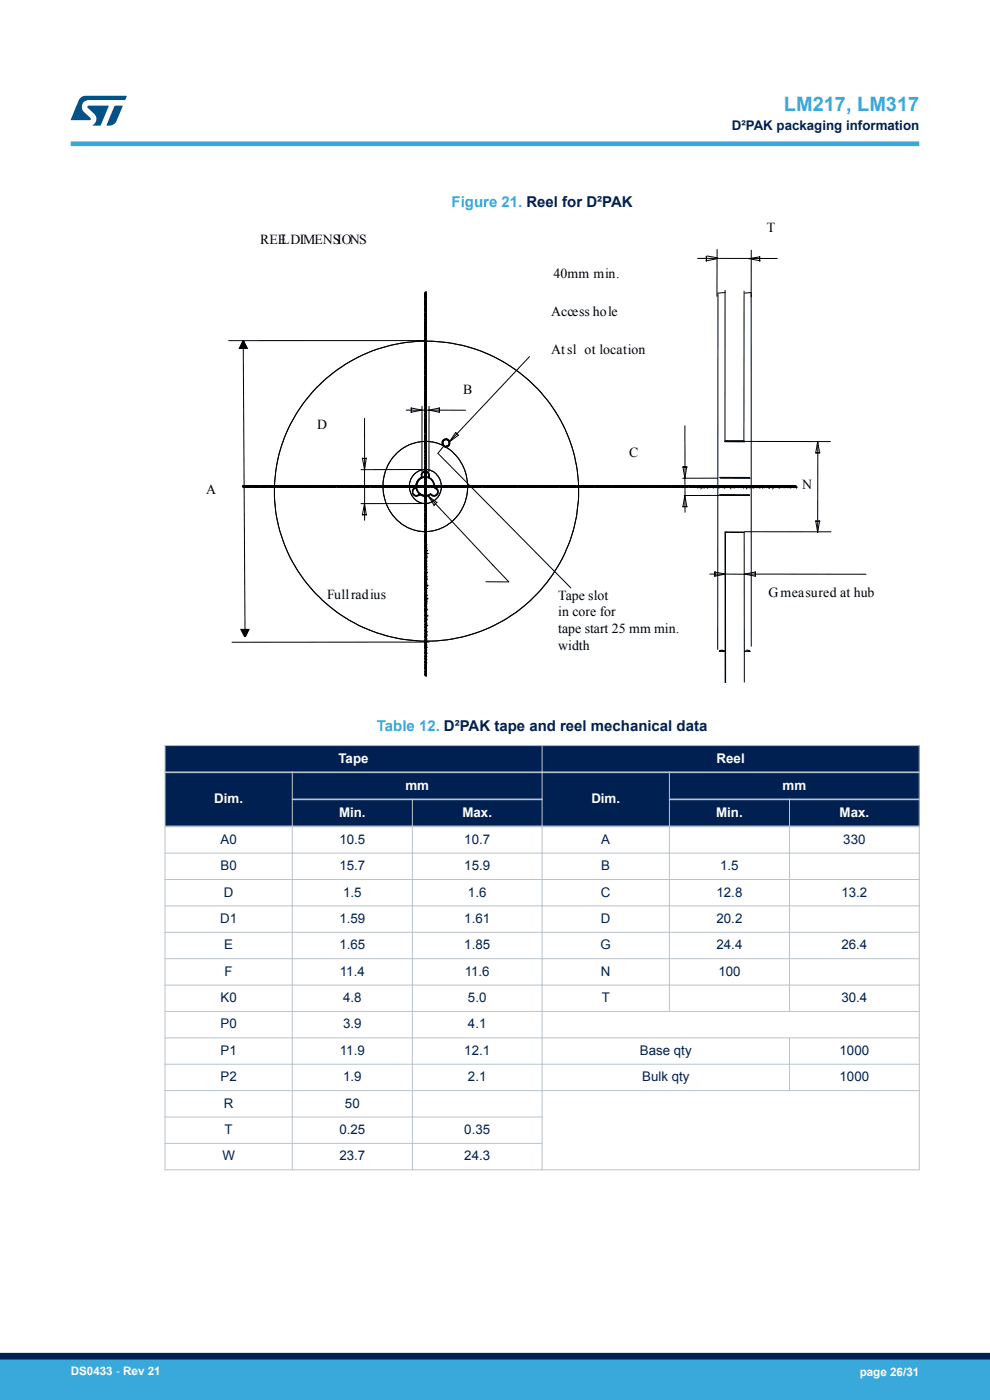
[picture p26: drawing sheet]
<svg xmlns="http://www.w3.org/2000/svg" width="210mm" height="297mm" viewBox="0 0 210 297" stroke-linecap="round" stroke-linejoin="round" font-family="sans-serif">
<defs><g id="words">
<text font-size="4.2" fill="#39a9dc" x="166.3" y="23.5">LM217, LM317</text>
<g font-size="3.2" fill="#39a9dc">
<text x="95.8" y="43.8">Figure 21. Reel for D²PAK</text>
<text x="79.9" y="155.2">Table 12. D²PAK tape and reel mechanical data</text>
</g>
<g font-size="2.9" fill="#010101">
<text x="55.2" y="51.8">REEL DIMENSIONS</text>
<text x="162.7" y="49.3">T</text>
<text x="117.4" y="59">40mm min.</text>
<text x="116.9" y="67">Access hole</text>
<text x="116.9" y="75.1">At sl ot location</text>
<text x="98.2" y="83.6">B</text>
<text x="67.3" y="91">D</text>
<text x="133.4" y="96.9">C</text>
<text x="43.8" y="104.9">A</text>
<text x="170.2" y="103.6">N</text>
<text x="69.4" y="127">Full radius</text>
<text x="118.4" y="127.2">Tape slot</text>
<text x="118.4" y="130.8">in core for</text>
<text x="163" y="126.7">G measured at hub</text>
<text x="118.4" y="134.3">tape start 25 mm min.</text>
<text x="118.4" y="137.8">width</text>
</g>
<g font-size="2.8" fill="#002052">
<text x="155.2" y="27.5">D²PAK packaging information</text>
<text x="46.8" y="179">A0</text>
<text x="72" y="179">10.5</text>
<text x="98.5" y="179">10.7</text>
<text x="127.6" y="179">A</text>
<text x="178.9" y="179">330</text>
<text x="46.8" y="184.6">B0</text>
<text x="72" y="184.6">15.7</text>
<text x="98.5" y="184.6">15.9</text>
<text x="127.6" y="184.6">B</text>
<text x="152.8" y="184.6">1.5</text>
<text x="47.5" y="190.2">D</text>
<text x="72.8" y="190.2">1.5</text>
<text x="99.3" y="190.2">1.6</text>
<text x="127.5" y="190.2">C</text>
<text x="152" y="190.2">12.8</text>
<text x="178.5" y="190.2">13.2</text>
<text x="46.7" y="195.8">D1</text>
<text x="72" y="195.8">1.59</text>
<text x="98.5" y="195.8">1.61</text>
<text x="127.5" y="195.8">D</text>
<text x="152" y="195.8">20.2</text>
<text x="47.6" y="201.4">E</text>
<text x="72" y="201.4">1.65</text>
<text x="98.5" y="201.4">1.85</text>
<text x="127.4" y="201.4">G</text>
<text x="152" y="201.4">24.4</text>
<text x="178.5" y="201.4">26.4</text>
<text x="47.6" y="207">F</text>
<text x="72.1" y="207">11.4</text>
<text x="98.6" y="207">11.6</text>
<text x="127.5" y="207">N</text>
<text x="152.4" y="207">100</text>
<text x="46.8" y="212.6">K0</text>
<text x="72.8" y="212.6">4.8</text>
<text x="99.3" y="212.6">5.0</text>
<text x="127.6" y="212.6">T</text>
<text x="178.5" y="212.6">30.4</text>
<text x="46.8" y="218.2">P0</text>
<text x="72.8" y="218.2">3.9</text>
<text x="99.3" y="218.2">4.1</text>
<text x="46.8" y="223.8">P1</text>
<text x="72.1" y="223.8">11.9</text>
<text x="98.5" y="223.8">12.1</text>
<text x="135.7" y="223.8">Base qty</text>
<text x="178.1" y="223.8">1000</text>
<text x="46.8" y="229.4">P2</text>
<text x="72.8" y="229.4">1.9</text>
<text x="99.3" y="229.4">2.1</text>
<text x="136.2" y="229.4">Bulk qty</text>
<text x="178.1" y="229.4">1000</text>
<text x="47.5" y="235">R</text>
<text x="73.2" y="235">50</text>
<text x="47.6" y="240.6">T</text>
<text x="72" y="240.6">0.25</text>
<text x="98.5" y="240.6">0.35</text>
<text x="47.2" y="246.2">W</text>
<text x="72" y="246.2">23.7</text>
<text x="98.5" y="246.2">24.3</text>
</g>
<g font-size="2.8" fill="#fff">
<text x="71.8" y="161.8">Tape</text>
<text x="152" y="161.8">Reel</text>
<text x="86" y="167.5">mm</text>
<text x="166" y="167.5">mm</text>
<text x="45.4" y="170.4">Dim.</text>
<text x="71.9" y="173.3">Min.</text>
<text x="98.1" y="173.3">Max.</text>
<text x="125.4" y="170.4">Dim.</text>
<text x="151.9" y="173.3">Min.</text>
<text x="178.1" y="173.3">Max.</text>
</g>
<g font-size="2.5" fill="#fff">
<text x="15" y="291.6">DS0433 - Rev 21</text>
<text x="182.4" y="291.9">page 26/31</text>
</g>
</g></defs>
<path d="M84.3 96a8.7 8.7 0 0 1 14.3 3.7 9.4 9.4 0 0 1-9.9 13 9.8 9.8 0 0 1-4.4-16.7zM87.8 100.6l1.5-.9h1.6l1.3 .5 .7 .8 .5 .8 .2 .9v1l-.5 1.4-1.2 1.3-1.4 .4a3.6 3.6 0 0 1-3.4-2.2 3.6 3.6 0 0 1 .7-4z" fill="none" stroke="#000" stroke-width=".21"/>
<g fill="#010101" stroke="#000" stroke-width=".4">
<path d="M51.5 103.1l.1 .2zM51.7 103.2a.06 .06 0 0 1 .1 0 .06 .06 0 0 1-.1 0zM52 103.1l.1 .1zM52.2 103.2a.06 .06 0 0 1 .1 0 .06 .06 0 0 1-.1 0zM52.4 103.1l.1 .2zM52.6 103.1l.1 .1zM52.9 103.2a.06 .06 0 0 1 .1 0 .06 .06 0 0 1-.1 0zM53.1 103.1l.1 .1z" fill-rule="evenodd"/>
<path d="M53.3 103.1l.1 .1zM53.5 103.2a.1 .1 0 0 1 .2 0 .1 .1 0 0 1-.2 0zM53.7 103.2h.2zM54 103.1l.1 .1zM54.2 103.2a.06 .06 0 0 1 .1 0 .06 .06 0 0 1-.1 0zM54.4 103.2h.1zM54.7 103.2a.05 .05 0 0 1 .1 0 .05 .05 0 0 1-.1 0zM54.9 103.1l.1 .1z" fill-rule="evenodd"/>
<path d="M55.1 103.1l.1 .1zM55.3 103.1l.1 .1zM55.6 103.1l.1 .1zM55.8 103.2h.1zM56 103.2a.05 .05 0 0 1 .1 0 .05 .05 0 0 1-.1 0zM56.2 103.2a.06 .06 0 0 1 .1 0 .06 .06 0 0 1-.1 0zM56.4 103.2h.1zM56.7 103.2a.06 .06 0 0 1 .1 0 .06 .06 0 0 1-.1 0z" fill-rule="evenodd"/>
<path d="M56.9 103.2a.06 .06 0 0 1 .1 0 .06 .06 0 0 1-.1 0zM57.1 103.2a.05 .05 0 0 1 .1 0 .05 .05 0 0 1-.1 0zM57.4 103.1l.1 .1zM57.6 103.2a.06 .06 0 0 1 .1 0 .06 .06 0 0 1-.1 0zM57.8 103.2h.1zM58 103.2a.06 .06 0 0 1 .1 0 .06 .06 0 0 1-.1 0zM58.2 103.2a.1 .1 0 0 1 .2 0 .1 .1 0 0 1-.2 0zM58.5 103.1l.1 .1z" fill-rule="evenodd"/>
<path d="M58.7 103.2a.06 .06 0 0 1 .1 0 .06 .06 0 0 1-.1 0zM58.9 103.1l.1 .1zM59.1 103.2a.05 .05 0 0 1 .1 0 .05 .05 0 0 1-.1 0zM59.4 103.2a.06 .06 0 0 1 .1 0 .06 .06 0 0 1-.1 0zM59.6 103.2a.06 .06 0 0 1 .1 0 .06 .06 0 0 1-.1 0zM59.8 103.2h.1zM60 103.2a.06 .06 0 0 1 .1 0 .06 .06 0 0 1-.1 0zM60.2 103.2a.1 .1 0 0 1 .2 0 .1 .1 0 0 1-.2 0z" fill-rule="evenodd"/>
<path d="M60.5 103.2a.05 .05 0 0 1 .1 0 .05 .05 0 0 1-.1 0zM60.7 103.2a.06 .06 0 0 1 .1 0 .06 .06 0 0 1-.1 0zM60.9 103.1l.1 .1zM61.2 103.1l.1 .1zM61.4 103.1l.1 .1zM61.6 103.2h.1zM61.8 103.1l.2 .1zM62 103.2a.1 .1 0 0 1 .2 0 .1 .1 0 0 1-.2 0z" fill-rule="evenodd"/>
<path d="M62.3 103.2h.1zM62.5 103.2a.06 .06 0 0 1 .1 0 .06 .06 0 0 1-.1 0zM62.7 103.2a.06 .06 0 0 1 .1 0 .06 .06 0 0 1-.1 0zM63 103.1l.1 .1zM63.1 103.2h.2zM63.4 103.1l.1 .1zM63.6 103.2h.1zM63.8 103.2h.2z" fill-rule="evenodd"/>
<path d="M64.1 103.2a.06 .06 0 0 1 .1 0 .06 .06 0 0 1-.1 0zM64.3 103.2h.1zM64.5 103.2a.06 .06 0 0 1 .1 0 .06 .06 0 0 1-.1 0zM64.7 103.1l.2 .1zM65 103.1l.1 .1zM65.2 103.1l.1 .1zM65.4 103.2a.06 .06 0 0 1 .1 0 .06 .06 0 0 1-.1 0zM65.6 103.2h.1zM65.8 103.2h.2z" fill-rule="evenodd"/>
<path d="M66.1 103.2a.06 .06 0 0 1 .1 0 .06 .06 0 0 1-.1 0zM66.3 103.2a.05 .05 0 0 1 .1 0 .05 .05 0 0 1-.1 0zM66.5 103.2a.06 .06 0 0 1 .1 0 .06 .06 0 0 1-.1 0zM66.8 103.1l.1 .1zM67 103.2a.05 .05 0 0 1 .1 0 .05 .05 0 0 1-.1 0zM67.2 103.2a.07 .07 0 0 1 .1 0 .07 .07 0 0 1-.1 0zM67.4 103.2a.06 .06 0 0 1 .1 0 .06 .06 0 0 1-.1 0zM67.7 103.1v.2z" fill-rule="evenodd"/>
<path d="M67.9 103.2a.06 .06 0 0 1 .1 0 .06 .06 0 0 1-.1 0zM68.1 103.2a.06 .06 0 0 1 .1 0 .06 .06 0 0 1-.1 0zM68.3 103.1l.1 .1zM68.5 103.2a.1 .1 0 0 1 .2 0 .1 .1 0 0 1-.2 0zM68.8 103.2a.06 .06 0 0 1 .1 0 .06 .06 0 0 1-.1 0zM69 103.1l.1 .2zM69.2 103.2a.07 .07 0 0 1 .1 0 .07 .07 0 0 1-.1 0zM69.4 103.2a.1 .1 0 0 1 .2 0 .1 .1 0 0 1-.2 0z" fill-rule="evenodd"/>
<path d="M69.7 103.2h.1zM69.9 103.2a.06 .06 0 0 1 .1 0 .06 .06 0 0 1-.1 0zM70.1 103.2a.06 .06 0 0 1 .1 0 .06 .06 0 0 1-.1 0zM70.4 103.1v.1zM70.6 103.1l.1 .1zM70.8 103.1l.1 .1zM71 103.2h.1zM71.3 103.1l.1 .1z" fill-rule="evenodd"/>
<path d="M71.4 103.2a.1 .1 0 0 1 .2 0 .1 .1 0 0 1-.2 0zM71.7 103.2h.1zM71.9 103.1l.1 .1zM72.1 103.2a.06 .06 0 0 1 .1 0 .06 .06 0 0 1-.1 0zM72.4 103.2a.05 .05 0 0 1 .1 0 .05 .05 0 0 1-.1 0zM72.6 103.1l.1 .1zM72.8 103.1l.1 .1zM73 103.2h.1z" fill-rule="evenodd"/>
<path d="M73.3 103.1v.2zM73.5 103.2a.06 .06 0 0 1 .1 0 .06 .06 0 0 1-.1 0zM73.7 103.1l.1 .1zM73.9 103.1l.1 .1zM74.2 103.1l.1 .1zM74.4 103.1l.1 .1zM74.6 103.2a.06 .06 0 0 1 .1 0 .06 .06 0 0 1-.1 0zM74.8 103.2a.06 .06 0 0 1 .1 0 .06 .06 0 0 1-.1 0z" fill-rule="evenodd"/>
<path d="M75 103.2h.1zM75.3 103.1l.1 .1zM75.5 103.2a.06 .06 0 0 1 .1 0 .06 .06 0 0 1-.1 0zM75.7 103.2a.05 .05 0 0 1 .1 0 .05 .05 0 0 1-.1 0zM75.9 103.2a.1 .1 0 0 1 .2 0 .1 .1 0 0 1-.2 0zM76.2 103.1l.1 .1zM76.4 103.1l.1 .1zM76.6 103.1l.1 .1z" fill-rule="evenodd"/>
<path d="M76.8 103.2a.1 .1 0 0 1 .2 0 .1 .1 0 0 1-.2 0zM77.1 103.1v.2zM77.3 103.2a.06 .06 0 0 1 .1 0 .06 .06 0 0 1-.1 0zM77.5 103.2a.06 .06 0 0 1 .1 0 .06 .06 0 0 1-.1 0zM77.7 103.1l.1 .1zM78 103.2a.06 .06 0 0 1 .1 0 .06 .06 0 0 1-.1 0zM78.2 103.2a.06 .06 0 0 1 .1 0 .06 .06 0 0 1-.1 0zM78.4 103.1l.1 .2z" fill-rule="evenodd"/>
<path d="M78.6 103.1l.2 .1zM78.8 103.2a.1 .1 0 0 1 .2 0 .1 .1 0 0 1-.2 0zM79.1 103.2h.1zM79.3 103.2a.06 .06 0 0 1 .1 0 .06 .06 0 0 1-.1 0zM79.6 103.1v.2zM79.8 103.2a.06 .06 0 0 1 .1 0 .06 .06 0 0 1-.1 0zM80 103.1l.1 .1zM80.2 103.1l.1 .1zM80.4 103.2a.1 .1 0 0 1 .2 0 .1 .1 0 0 1-.2 0z" fill-rule="evenodd"/>
<path d="M80.7 103.2a.06 .06 0 0 1 .1 0 .06 .06 0 0 1-.1 0zM80.9 103.2h.1zM81.1 103.2h.1zM81.3 103.2a.06 .06 0 0 1 .1 0 .06 .06 0 0 1-.1 0zM81.5 103.2h.2zM81.8 103.2a.06 .06 0 0 1 .1 0 .06 .06 0 0 1-.1 0zM82 103.1l.1 .1zM82.2 103.1l.1 .1z" fill-rule="evenodd"/>
<path d="M82.4 103.2h.2zM82.7 103.2a.06 .06 0 0 1 .1 0 .06 .06 0 0 1-.1 0zM82.9 103.1l.1 .2zM83.1 103.2h.1zM83.3 103.2a.1 .1 0 0 1 .2 0 .1 .1 0 0 1-.2 0zM83.6 103.1l.1 .1zM83.8 103.2a.06 .06 0 0 1 .1 0 .06 .06 0 0 1-.1 0zM84 103.2a.06 .06 0 0 1 .1 0 .06 .06 0 0 1-.1 0z" fill-rule="evenodd"/>
<path d="M84.2 103.2a.05 .05 0 0 1 .1 0 .05 .05 0 0 1-.1 0zM84.4 103.2a.1 .1 0 0 1 .2 0 .1 .1 0 0 1-.2 0zM84.7 103.2a.06 .06 0 0 1 .1 0 .06 .06 0 0 1-.1 0zM84.9 103.2h.1zM85.1 103.2a.06 .06 0 0 1 .1 0 .06 .06 0 0 1-.1 0zM85.4 103.2a.06 .06 0 0 1 .1 0 .06 .06 0 0 1-.1 0zM85.6 103.1l.1 .1zM85.8 103.2a.06 .06 0 0 1 .1 0 .06 .06 0 0 1-.1 0z" fill-rule="evenodd"/>
<path d="M86 103.1l.1 .1zM86.3 103.2a.05 .05 0 0 1 .1 0 .05 .05 0 0 1-.1 0zM86.5 103.2a.06 .06 0 0 1 .1 0 .06 .06 0 0 1-.1 0zM86.7 103.2a.06 .06 0 0 1 .1 0 .06 .06 0 0 1-.1 0zM86.9 103.2h.1zM87.1 103.2a.1 .1 0 0 1 .2 0 .1 .1 0 0 1-.2 0zM87.4 103.2a.06 .06 0 0 1 .1 0 .06 .06 0 0 1-.1 0zM87.6 103.2a.05 .05 0 0 1 .1 0 .05 .05 0 0 1-.1 0z" fill-rule="evenodd"/>
<path d="M87.8 103.1l.1 .2zM88.1 103.1l.1 .1zM88.3 103.1v.2zM88.5 103.1l.1 .1zM88.7 103.2a.06 .06 0 0 1 .1 0 .06 .06 0 0 1-.1 0zM88.9 103.2h.1zM89.2 103.1l.1 .1zM89.4 103.1l.1 .1z" fill-rule="evenodd"/>
<path d="M89.6 103.1l.1 .1zM89.8 103.1l.2 .1zM90.1 103.2a.06 .06 0 0 1 .1 0 .06 .06 0 0 1-.1 0zM90.3 103.2h.1zM90.5 103.1l.1 .2zM90.7 103.2a.06 .06 0 0 1 .1 0 .06 .06 0 0 1-.1 0zM90.9 103.2h.2zM91.2 103.2a.05 .05 0 0 1 .1 0 .05 .05 0 0 1-.1 0z" fill-rule="evenodd"/>
<path d="M91.4 103.1l.1 .1zM91.6 103.1l.1 .1zM91.9 103.1l.1 .1zM92.1 103.1l.1 .1zM92.3 103.1l.1 .2zM92.5 103.2a.06 .06 0 0 1 .1 0 .06 .06 0 0 1-.1 0zM92.7 103.2a.1 .1 0 0 1 .2 0 .1 .1 0 0 1-.2 0zM93 103.1l.1 .1z" fill-rule="evenodd"/>
<path d="M93.2 103.2a.06 .06 0 0 1 .1 0 .06 .06 0 0 1-.1 0zM93.4 103.2a.06 .06 0 0 1 .1 0 .06 .06 0 0 1-.1 0zM93.7 103.2a.05 .05 0 0 1 .1 0 .05 .05 0 0 1-.1 0zM93.9 103.1l.1 .1zM94.1 103.2a.06 .06 0 0 1 .1 0 .06 .06 0 0 1-.1 0zM94.3 103.2h.1zM94.5 103.2a.1 .1 0 0 1 .2 0 .1 .1 0 0 1-.2 0zM94.8 103.2a.06 .06 0 0 1 .1 0 .06 .06 0 0 1-.1 0zM95 103.1l.1 .1z" fill-rule="evenodd"/>
<path d="M95.2 103.2a.06 .06 0 0 1 .1 0 .06 .06 0 0 1-.1 0zM95.4 103.1l.2 .1zM95.7 103.2a.05 .05 0 0 1 .1 0 .05 .05 0 0 1-.1 0zM95.9 103.2a.06 .06 0 0 1 .1 0 .06 .06 0 0 1-.1 0zM96.1 103.2a.06 .06 0 0 1 .1 0 .06 .06 0 0 1-.1 0zM96.3 103.2h.1zM96.6 103.2a.06 .06 0 0 1 .1 0 .06 .06 0 0 1-.1 0zM96.8 103.2h.1z" fill-rule="evenodd"/>
<path d="M97 103.2a.06 .06 0 0 1 .1 0 .06 .06 0 0 1-.1 0zM97.2 103.1l.2 .1zM97.5 103.1l.1 .1zM97.7 103.1l.1 .1zM97.9 103.1l.1 .1zM98.2 103.1v.2zM98.4 103.1v.2zM98.6 103.2a.06 .06 0 0 1 .1 0 .06 .06 0 0 1-.1 0z" fill-rule="evenodd"/>
<path d="M98.8 103.2h.1zM99 103.2a.06 .06 0 0 1 .1 0 .06 .06 0 0 1-.1 0zM99.3 103.2a.06 .06 0 0 1 .1 0 .06 .06 0 0 1-.1 0zM99.5 103.1l.1 .1zM99.7 103.2h.1zM99.9 103.1l.1 .1zM100.1 103.2h.1zM100.4 103.2h.1z" fill-rule="evenodd"/>
<path d="M100.6 103.2a.06 .06 0 0 1 .1 0 .06 .06 0 0 1-.1 0zM100.8 103.1l.1 .1zM101 103.2a.1 .1 0 0 1 .2 0 .1 .1 0 0 1-.2 0zM101.3 103.1l.1 .1zM101.5 103.1l.1 .1zM101.7 103.2a.06 .06 0 0 1 .1 0 .06 .06 0 0 1-.1 0zM101.9 103.2a.1 .1 0 0 1 .2 0 .1 .1 0 0 1-.2 0zM102.2 103.2h.1z" fill-rule="evenodd"/>
<path d="M102.4 103.2a.06 .06 0 0 1 .1 0 .06 .06 0 0 1-.1 0zM102.6 103.2a.06 .06 0 0 1 .1 0 .06 .06 0 0 1-.1 0zM102.8 103.2a.05 .05 0 0 1 .1 0 .05 .05 0 0 1-.1 0zM103 103.2a.1 .1 0 0 1 .2 0 .1 .1 0 0 1-.2 0zM103.3 103.1l.1 .1zM103.5 103.2a.05 .05 0 0 1 .1 0 .05 .05 0 0 1-.1 0zM103.7 103.2h.2zM104 103.1v.2z" fill-rule="evenodd"/>
<path d="M104.2 103.2a.06 .06 0 0 1 .1 0 .06 .06 0 0 1-.1 0zM104.4 103.2h.1zM104.6 103.2h.1zM104.9 103.1l.1 .1zM105.1 103.2h.1zM105.3 103.2a.06 .06 0 0 1 .1 0 .06 .06 0 0 1-.1 0zM105.5 103.2a.06 .06 0 0 1 .1 0 .06 .06 0 0 1-.1 0zM105.8 103.1v.2z" fill-rule="evenodd"/>
<path d="M106 103.2h.1zM106.2 103.2a.06 .06 0 0 1 .1 0 .06 .06 0 0 1-.1 0zM106.5 103.1v.2zM106.7 103.1l.1 .1zM106.9 103.1l.1 .1zM107.1 103.1l.1 .2zM107.3 103.2a.06 .06 0 0 1 .1 0 .06 .06 0 0 1-.1 0zM107.5 103.2a.06 .06 0 0 1 .1 0 .06 .06 0 0 1-.1 0z" fill-rule="evenodd"/>
<path d="M107.8 103.2a.05 .05 0 0 1 .1 0 .05 .05 0 0 1-.1 0zM108 103.2h.1zM108.2 103.2h.1zM108.4 103.2h.2zM108.7 103.2a.06 .06 0 0 1 .1 0 .06 .06 0 0 1-.1 0zM108.9 103.2a.06 .06 0 0 1 .1 0 .06 .06 0 0 1-.1 0zM109.1 103.1l.1 .2zM109.3 103.2a.1 .1 0 0 1 .2 0 .1 .1 0 0 1-.2 0zM109.5 103.2a.1 .1 0 0 1 .2 0 .1 .1 0 0 1-.2 0z" fill-rule="evenodd"/>
<path d="M109.8 103.1l.1 .1zM110 103.2h.1zM110.2 103.1l.1 .1zM110.5 103.2h.1zM110.7 103.2a.06 .06 0 0 1 .1 0 .06 .06 0 0 1-.1 0zM110.9 103.1l.1 .1zM111.1 103.2a.1 .1 0 0 1 .2 0 .1 .1 0 0 1-.2 0zM111.4 103.1v.2z" fill-rule="evenodd"/>
<path d="M111.6 103.2a.06 .06 0 0 1 .1 0 .06 .06 0 0 1-.1 0zM111.8 103.2h.1zM112 103.2h.1zM112.2 103.2a.1 .1 0 0 1 .2 0 .1 .1 0 0 1-.2 0zM112.5 103.2a.06 .06 0 0 1 .1 0 .06 .06 0 0 1-.1 0zM112.7 103.2a.06 .06 0 0 1 .1 0 .06 .06 0 0 1-.1 0zM112.9 103.2a.06 .06 0 0 1 .1 0 .06 .06 0 0 1-.1 0zM113.2 103.2a.06 .06 0 0 1 .1 0 .06 .06 0 0 1-.1 0z" fill-rule="evenodd"/>
<path d="M113.4 103.2a.06 .06 0 0 1 .1 0 .06 .06 0 0 1-.1 0zM113.6 103.2a.06 .06 0 0 1 .1 0 .06 .06 0 0 1-.1 0zM113.8 103.2h.1zM114 103.2h.2zM114.3 103.2h.1zM114.5 103.2h.1zM114.7 103.2a.06 .06 0 0 1 .1 0 .06 .06 0 0 1-.1 0zM114.9 103.2h.2z" fill-rule="evenodd"/>
<path d="M115.2 103.2a.06 .06 0 0 1 .1 0 .06 .06 0 0 1-.1 0zM115.4 103.2a.06 .06 0 0 1 .1 0 .06 .06 0 0 1-.1 0zM115.6 103.2a.06 .06 0 0 1 .1 0 .06 .06 0 0 1-.1 0zM115.8 103.2a.1 .1 0 0 1 .2 0 .1 .1 0 0 1-.2 0zM116.1 103.2a.06 .06 0 0 1 .1 0 .06 .06 0 0 1-.1 0zM116.3 103.2l.1 .1zM116.5 103.2a.07 .07 0 0 1 .1 0 .07 .07 0 0 1-.1 0zM116.7 103.2a.06 .06 0 0 1 .1 0 .06 .06 0 0 1-.1 0z" fill-rule="evenodd"/>
<path d="M116.9 103.2a.1 .1 0 0 1 .2 0 .1 .1 0 0 1-.2 0zM117.2 103.2a.07 .07 0 0 1 .1 0 .07 .07 0 0 1-.1 0zM117.4 103.2a.06 .06 0 0 1 .1 0 .06 .06 0 0 1-.1 0zM117.6 103.2l.1 .1zM117.8 103.2a.1 .1 0 0 1 .2 0 .1 .1 0 0 1-.2 0zM118.1 103.2a.06 .06 0 0 1 .1 0 .06 .06 0 0 1-.1 0zM118.3 103.2a.07 .07 0 0 1 .1 0 .07 .07 0 0 1-.1 0zM118.5 103.2a.07 .07 0 0 1 .1 0 .07 .07 0 0 1-.1 0z" fill-rule="evenodd"/>
<path d="M118.8 103.1l.1 .2zM118.9 103.2a.1 .1 0 0 1 .2 0 .1 .1 0 0 1-.2 0zM119.2 103.2a.06 .06 0 0 1 .1 0 .06 .06 0 0 1-.1 0zM119.4 103.2a.06 .06 0 0 1 .1 0 .06 .06 0 0 1-.1 0zM119.6 103.2a.1 .1 0 0 1 .2 0 .1 .1 0 0 1-.2 0zM119.9 103.2a.07 .07 0 0 1 .1 0 .07 .07 0 0 1-.1 0zM120.1 103.1l.1 .2zM120.3 103.2a.07 .07 0 0 1 .1 0 .07 .07 0 0 1-.1 0z" fill-rule="evenodd"/>
<path d="M120.5 103.2a.1 .1 0 0 1 .2 0 .1 .1 0 0 1-.2 0zM120.8 103.2a.06 .06 0 0 1 .1 0 .06 .06 0 0 1-.1 0zM121 103.2a.07 .07 0 0 1 .1 0 .07 .07 0 0 1-.1 0zM121.2 103.2a.06 .06 0 0 1 .1 0 .06 .06 0 0 1-.1 0zM121.4 103.2a.06 .06 0 0 1 .1 0 .06 .06 0 0 1-.1 0zM121.6 103.2a.1 .1 0 0 1 .2 0 .1 .1 0 0 1-.2 0zM121.9 103.2a.06 .06 0 0 1 .1 0 .06 .06 0 0 1-.1 0zM122.1 103.1l.1 .2z" fill-rule="evenodd"/>
<path d="M122.3 103.2h.2zM122.6 103.2a.06 .06 0 0 1 .1 0 .06 .06 0 0 1-.1 0zM122.8 103.2a.06 .06 0 0 1 .1 0 .06 .06 0 0 1-.1 0zM123 103.2a.06 .06 0 0 1 .1 0 .06 .06 0 0 1-.1 0zM123.2 103.2a.06 .06 0 0 1 .1 0 .06 .06 0 0 1-.1 0zM123.4 103.2a.1 .1 0 0 1 .2 0 .1 .1 0 0 1-.2 0zM123.7 103.2l.1 .1zM123.9 103.2a.07 .07 0 0 1 .1 0 .07 .07 0 0 1-.1 0zM124.1 103.2a.06 .06 0 0 1 .1 0 .06 .06 0 0 1-.1 0z" fill-rule="evenodd"/>
<path d="M124.4 103.1v.2zM124.6 103.2a.06 .06 0 0 1 .1 0 .06 .06 0 0 1-.1 0zM124.8 103.2a.06 .06 0 0 1 .1 0 .06 .06 0 0 1-.1 0zM125.1 103.1v.2zM125.2 103.2a.1 .1 0 0 1 .2 0 .1 .1 0 0 1-.2 0zM125.5 103.2l.1 .1zM125.7 103.2l.1 .1zM125.9 103.2a.06 .06 0 0 1 .1 0 .06 .06 0 0 1-.1 0z" fill-rule="evenodd"/>
<path d="M126.2 103.1l.1 .2zM126.4 103.2a.07 .07 0 0 1 .1 0 .07 .07 0 0 1-.1 0zM126.6 103.2a.06 .06 0 0 1 .1 0 .06 .06 0 0 1-.1 0zM126.8 103.2a.06 .06 0 0 1 .1 0 .06 .06 0 0 1-.1 0zM127 103.2a.1 .1 0 0 1 .2 0 .1 .1 0 0 1-.2 0zM127.2 103.2a.1 .1 0 0 1 .2 0 .1 .1 0 0 1-.2 0zM127.5 103.2a.06 .06 0 0 1 .1 0 .06 .06 0 0 1-.1 0zM127.7 103.2a.07 .07 0 0 1 .1 0 .07 .07 0 0 1-.1 0z" fill-rule="evenodd"/>
<path d="M127.9 103.2a.1 .1 0 0 1 .2 0 .1 .1 0 0 1-.2 0zM128.2 103.1l.1 .2zM128.4 103.2a.07 .07 0 0 1 .1 0 .07 .07 0 0 1-.1 0zM128.6 103.2a.06 .06 0 0 1 .1 0 .06 .06 0 0 1-.1 0zM128.8 103.2a.06 .06 0 0 1 .1 0 .06 .06 0 0 1-.1 0zM129.1 103.1l.1 .2zM129.3 103.2a.07 .07 0 0 1 .1 0 .07 .07 0 0 1-.1 0zM129.5 103.1l.1 .2z" fill-rule="evenodd"/>
<path d="M129.7 103.2a.1 .1 0 0 1 .2 0 .1 .1 0 0 1-.2 0zM129.9 103.2a.1 .1 0 0 1 .2 0 .1 .1 0 0 1-.2 0zM130.2 103.2l.1 .1zM130.4 103.2a.07 .07 0 0 1 .1 0 .07 .07 0 0 1-.1 0zM130.6 103.2a.05 .05 0 0 1 .1 0 .05 .05 0 0 1-.1 0zM130.8 103.2h.2zM131.1 103.2a.06 .06 0 0 1 .1 0 .06 .06 0 0 1-.1 0zM131.3 103.2a.06 .06 0 0 1 .1 0 .06 .06 0 0 1-.1 0z" fill-rule="evenodd"/>
<path d="M131.5 103.2l.1 .1zM131.7 103.2a.1 .1 0 0 1 .2 0 .1 .1 0 0 1-.2 0zM132 103.2a.06 .06 0 0 1 .1 0 .06 .06 0 0 1-.1 0zM132.2 103.2a.06 .06 0 0 1 .1 0 .06 .06 0 0 1-.1 0zM132.4 103.2a.07 .07 0 0 1 .1 0 .07 .07 0 0 1-.1 0zM132.6 103.2a.06 .06 0 0 1 .1 0 .06 .06 0 0 1-.1 0zM132.9 103.2h.1zM133.1 103.2a.06 .06 0 0 1 .1 0 .06 .06 0 0 1-.1 0z" fill-rule="evenodd"/>
<path d="M133.3 103.2a.06 .06 0 0 1 .1 0 .06 .06 0 0 1-.1 0zM133.5 103.2a.1 .1 0 0 1 .2 0 .1 .1 0 0 1-.2 0zM133.8 103.2a.06 .06 0 0 1 .1 0 .06 .06 0 0 1-.1 0zM134 103.2a.06 .06 0 0 1 .1 0 .06 .06 0 0 1-.1 0zM134.2 103.2h.1zM134.4 103.2a.1 .1 0 0 1 .2 0 .1 .1 0 0 1-.2 0zM134.6 103.2a.1 .1 0 0 1 .2 0 .1 .1 0 0 1-.2 0zM134.9 103.2a.06 .06 0 0 1 .1 0 .06 .06 0 0 1-.1 0z" fill-rule="evenodd"/>
<path d="M135.1 103.2a.06 .06 0 0 1 .1 0 .06 .06 0 0 1-.1 0zM135.3 103.1l.1 .2zM135.5 103.2a.1 .1 0 0 1 .2 0 .1 .1 0 0 1-.2 0zM135.8 103.2a.06 .06 0 0 1 .1 0 .06 .06 0 0 1-.1 0zM136 103.2a.06 .06 0 0 1 .1 0 .06 .06 0 0 1-.1 0zM136.2 103.2a.07 .07 0 0 1 .1 0 .07 .07 0 0 1-.1 0zM136.5 103.1v.2zM136.7 103.2a.06 .06 0 0 1 .1 0 .06 .06 0 0 1-.1 0z" fill-rule="evenodd"/>
<path d="M136.9 103.2a.07 .07 0 0 1 .1 0 .07 .07 0 0 1-.1 0zM137.1 103.2a.06 .06 0 0 1 .1 0 .06 .06 0 0 1-.1 0zM137.4 103.1l.1 .2zM137.6 103.2a.07 .07 0 0 1 .1 0 .07 .07 0 0 1-.1 0zM137.8 103.2a.06 .06 0 0 1 .1 0 .06 .06 0 0 1-.1 0zM138 103.2a.06 .06 0 0 1 .1 0 .06 .06 0 0 1-.1 0zM138.2 103.2a.1 .1 0 0 1 .2 0 .1 .1 0 0 1-.2 0zM138.5 103.2a.06 .06 0 0 1 .1 0 .06 .06 0 0 1-.1 0zM138.7 103.2a.06 .06 0 0 1 .1 0 .06 .06 0 0 1-.1 0z" fill-rule="evenodd"/>
<path d="M138.9 103.2a.07 .07 0 0 1 .1 0 .07 .07 0 0 1-.1 0zM139.1 103.2a.1 .1 0 0 1 .2 0 .1 .1 0 0 1-.2 0zM139.4 103.2a.06 .06 0 0 1 .1 0 .06 .06 0 0 1-.1 0zM139.6 103.1l.1 .2zM139.8 103.2a.07 .07 0 0 1 .1 0 .07 .07 0 0 1-.1 0zM140 103.2a.06 .06 0 0 1 .1 0 .06 .06 0 0 1-.1 0zM140.3 103.1l.1 .2zM140.5 103.2a.06 .06 0 0 1 .1 0 .06 .06 0 0 1-.1 0z" fill-rule="evenodd"/>
<path d="M140.7 103.2a.06 .06 0 0 1 .1 0 .06 .06 0 0 1-.1 0zM140.9 103.2l.1 .1zM141.1 103.2a.1 .1 0 0 1 .2 0 .1 .1 0 0 1-.2 0zM141.4 103.1l.1 .2zM141.6 103.2a.06 .06 0 0 1 .1 0 .06 .06 0 0 1-.1 0zM141.8 103.2a.1 .1 0 0 1 .2 0 .1 .1 0 0 1-.2 0zM142 103.2a.1 .1 0 0 1 .2 0 .1 .1 0 0 1-.2 0zM142.3 103.1l.1 .2z" fill-rule="evenodd"/>
<path d="M142.5 103.2a.07 .07 0 0 1 .1 0 .07 .07 0 0 1-.1 0zM142.7 103.2a.06 .06 0 0 1 .1 0 .06 .06 0 0 1-.1 0zM143 103.2a.06 .06 0 0 1 .1 0 .06 .06 0 0 1-.1 0zM143.2 103.2a.07 .07 0 0 1 .1 0 .07 .07 0 0 1-.1 0zM143.4 103.1l.1 .2zM143.6 103.2a.1 .1 0 0 1 .2 0 .1 .1 0 0 1-.2 0zM143.8 103.2a.1 .1 0 0 1 .2 0 .1 .1 0 0 1-.2 0zM144.1 103.2a.06 .06 0 0 1 .1 0 .06 .06 0 0 1-.1 0z" fill-rule="evenodd"/>
<path d="M144.3 103.2a.06 .06 0 0 1 .1 0 .06 .06 0 0 1-.1 0zM144.5 103.2a.07 .07 0 0 1 .1 0 .07 .07 0 0 1-.1 0zM144.7 103.2l.2 .1zM145 103.2a.07 .07 0 0 1 .1 0 .07 .07 0 0 1-.1 0zM145.2 103.2a.06 .06 0 0 1 .1 0 .06 .06 0 0 1-.1 0zM145.4 103.2a.06 .06 0 0 1 .1 0 .06 .06 0 0 1-.1 0zM145.6 103.2a.1 .1 0 0 1 .2 0 .1 .1 0 0 1-.2 0zM145.9 103.2a.06 .06 0 0 1 .1 0 .06 .06 0 0 1-.1 0z" fill-rule="evenodd"/>
<path d="M146.1 103.2a.06 .06 0 0 1 .1 0 .06 .06 0 0 1-.1 0zM146.4 103.1v.2zM146.5 103.2a.1 .1 0 0 1 .2 0 .1 .1 0 0 1-.2 0zM146.8 103.1l.1 .2zM147 103.2h.1zM147.2 103.2a.07 .07 0 0 1 .1 0 .07 .07 0 0 1-.1 0zM147.5 103.2v.1zM147.7 103.2a.07 .07 0 0 1 .1 0 .07 .07 0 0 1-.1 0z" fill-rule="evenodd"/>
<path d="M147.9 103.2a.06 .06 0 0 1 .1 0 .06 .06 0 0 1-.1 0zM148.2 103.1v.2zM148.3 103.2a.07 .07 0 0 1 .1 0 .07 .07 0 0 1-.1 0zM148.6 103.1v.2zM148.8 103.1v.2zM149 103.2a.07 .07 0 0 1 .1 0 .07 .07 0 0 1-.1 0zM149.3 103.1v.2zM149.5 103.1v.2z" fill-rule="evenodd"/>
<path d="M149.7 103.2a.07 .07 0 0 1 .1 0 .07 .07 0 0 1-.1 0zM149.9 103.2a.06 .06 0 0 1 .1 0 .06 .06 0 0 1-.1 0zM150.2 103.1v.2zM150.3 103.2a.1 .1 0 0 1 .2 0 .1 .1 0 0 1-.2 0zM150.6 103.1v.2zM150.8 103.2l.1 .1zM151 103.2a.07 .07 0 0 1 .1 0 .07 .07 0 0 1-.1 0zM151.2 103.2a.1 .1 0 0 1 .2 0 .1 .1 0 0 1-.2 0z" fill-rule="evenodd"/>
<path d="M151.5 103.1v.2zM151.7 103.2a.07 .07 0 0 1 .1 0 .07 .07 0 0 1-.1 0zM151.9 103.1l.1 .2zM152.2 103.1v.2zM152.4 103.2a.07 .07 0 0 1 .1 0 .07 .07 0 0 1-.1 0zM152.6 103.1v.2zM152.8 103.2l.1 .1zM153 103.2a.1 .1 0 0 1 .2 0 .1 .1 0 0 1-.2 0zM153.3 103.1v.2z" fill-rule="evenodd"/>
<path d="M153.5 103.1l.1 .2zM153.7 103.2a.06 .06 0 0 1 .1 0 .06 .06 0 0 1-.1 0zM154 103.1v.2zM154.2 103.1v.2zM154.4 103.2a.07 .07 0 0 1 .1 0 .07 .07 0 0 1-.1 0zM154.6 103.2a.06 .06 0 0 1 .1 0 .06 .06 0 0 1-.1 0zM154.8 103.2a.06 .06 0 0 1 .1 0 .06 .06 0 0 1-.1 0zM155.1 103.2a.07 .07 0 0 1 .1 0 .07 .07 0 0 1-.1 0z" fill-rule="evenodd"/>
<path d="M155.3 103.1v.2zM155.5 103.1l.1 .2zM155.7 103.2a.06 .06 0 0 1 .1 0 .06 .06 0 0 1-.1 0zM156 103.1v.2zM156.2 103.2v.1zM156.4 103.2a.07 .07 0 0 1 .1 0 .07 .07 0 0 1-.1 0zM156.6 103.1l.1 .2zM156.9 103.2v.1z" fill-rule="evenodd"/>
<path d="M157.1 103.2a.07 .07 0 0 1 .1 0 .07 .07 0 0 1-.1 0zM157.3 103.1v.2zM157.6 103.1v.2zM157.7 103.2a.1 .1 0 0 1 .2 0 .1 .1 0 0 1-.2 0zM158 103.1v.2zM158.2 103.1l.1 .2zM158.4 103.2a.07 .07 0 0 1 .1 0 .07 .07 0 0 1-.1 0zM158.7 103.1v.2z" fill-rule="evenodd"/>
<path d="M158.9 103.1v.2zM159.1 103.2a.07 .07 0 0 1 .1 0 .07 .07 0 0 1-.1 0zM159.3 103.2a.06 .06 0 0 1 .1 0 .06 .06 0 0 1-.1 0zM159.5 103.2a.1 .1 0 0 1 .2 0 .1 .1 0 0 1-.2 0zM159.7 103.2a.1 .1 0 0 1 .2 0 .1 .1 0 0 1-.2 0zM160 103.1v.2zM160.2 103.2a.07 .07 0 0 1 .1 0 .07 .07 0 0 1-.1 0zM160.4 103.2a.1 .1 0 0 1 .2 0 .1 .1 0 0 1-.2 0z" fill-rule="evenodd"/>
<path d="M160.7 103.2a.06 .06 0 0 1 .1 0 .06 .06 0 0 1-.1 0zM160.9 103.1l.1 .2zM161.1 103.2a.07 .07 0 0 1 .1 0 .07 .07 0 0 1-.1 0zM161.4 103.1v.2zM161.6 103.1v.2zM161.8 103.2a.07 .07 0 0 1 .1 0 .07 .07 0 0 1-.1 0zM162 103.1l.1 .2zM162.2 103.2a.1 .1 0 0 1 .2 0 .1 .1 0 0 1-.2 0z" fill-rule="evenodd"/>
<path d="M162.4 103.2a.1 .1 0 0 1 .2 0 .1 .1 0 0 1-.2 0zM162.7 103.2l.1 .1zM162.9 103.2a.06 .06 0 0 1 .1 0 .06 .06 0 0 1-.1 0zM163.1 103.2a.06 .06 0 0 1 .1 0 .06 .06 0 0 1-.1 0zM163.4 103.1v.2zM163.6 103.1v.2zM163.8 103.1l.1 .2zM164.1 103.1v.2z" fill-rule="evenodd"/>
<path d="M164.2 103.2a.1 .1 0 0 1 .2 0 .1 .1 0 0 1-.2 0zM164.5 103.1v.2zM164.7 103.2h.1zM164.9 103.2a.07 .07 0 0 1 .1 0 .07 .07 0 0 1-.1 0zM165.2 103.1v.2zM165.4 103.1v.2zM165.6 103.2a.07 .07 0 0 1 .1 0 .07 .07 0 0 1-.1 0zM165.9 103.1v.2z" fill-rule="evenodd"/>
<path d="M166.1 103.2h.1zM166.3 103.2a.07 .07 0 0 1 .1 0 .07 .07 0 0 1-.1 0zM166.5 103.2a.06 .06 0 0 1 .1 0 .06 .06 0 0 1-.1 0zM166.7 103.1l.1 .2zM166.9 103.2a.1 .1 0 0 1 .2 0 .1 .1 0 0 1-.2 0zM167.2 103.1v.2zM167.4 103.1l.1 .2zM167.6 103.2a.07 .07 0 0 1 .1 0 .07 .07 0 0 1-.1 0zM167.8 103.2a.1 .1 0 0 1 .2 0 .1 .1 0 0 1-.2 0zM168.1 103.2v.1zM168.3 103.2a.07 .07 0 0 1 .1 0 .07 .07 0 0 1-.1 0zM168.5 103.1l.1 .2zM168.8 103.1v.2z" fill-rule="evenodd"/>
</g>
<g fill="none" stroke="#000" stroke-width=".21">
<path d="M51.5 103.1l.1 .2zM52 103.1l.1 .1zM52.4 103.2h.1zM52.6 103.1l.1 .1zM53.1 103.1l.1 .1zM53.3 103.1l.1 .1zM53.7 103.2h.2zM54 103.1l.1 .1zM54.4 103.2h.1zM54.9 103.1l.1 .1zM55.1 103.1l.1 .1zM55.3 103.1l.1 .1z"/>
<path d="M55.6 103.1l.1 .1zM55.8 103.2h.1zM56.4 103.2h.1zM57.4 103.1l.1 .1zM57.8 103.2h.1zM58.5 103.1l.1 .1zM58.9 103.1l.1 .1zM59.8 103.2h.1zM60.9 103.1l.1 .1zM61.2 103.1l.1 .1zM61.4 103.1l.1 .1zM61.6 103.2h.1z"/>
<path d="M61.8 103.1l.2 .1zM62.3 103.2h.1zM63 103.1l.1 .1zM63.1 103.2h.2zM63.4 103.1l.1 .1zM63.6 103.2h.1zM63.8 103.2h.2zM64.3 103.2h.1zM64.7 103.1l.2 .1zM65 103.1l.1 .1zM65.2 103.2h.1zM65.6 103.2h.1z"/>
<path d="M65.8 103.2h.2zM66.8 103.1l.1 .1zM67.7 103.1v.2zM68.3 103.1l.1 .1zM69 103.1l.1 .2zM69.7 103.2h.1zM70.4 103.1v.1zM70.6 103.1l.1 .1zM70.8 103.1l.1 .1zM71 103.2h.1zM71.3 103.1l.1 .1zM71.7 103.2h.1z"/>
<path d="M71.9 103.1l.1 .1zM72.6 103.1l.1 .1zM72.8 103.1l.1 .1zM73 103.2h.1zM73.3 103.1v.2zM73.7 103.1l.1 .1zM73.9 103.1l.1 .1zM74.2 103.1l.1 .1zM74.4 103.1l.1 .1zM75 103.2h.1zM75.3 103.1l.1 .1zM76.2 103.1l.1 .1z"/>
<path d="M76.4 103.1l.1 .1zM76.6 103.1l.1 .1zM77.1 103.1v.2zM77.7 103.1l.1 .1zM78.4 103.1l.1 .2zM78.6 103.1l.2 .1zM79.1 103.2h.1zM79.6 103.1v.2zM80 103.1l.1 .1zM80.2 103.1l.1 .1zM80.9 103.2h.1zM81.1 103.2h.1z"/>
<path d="M81.5 103.2h.2zM82 103.1l.1 .1zM82.2 103.1l.1 .1zM82.4 103.2h.2zM82.9 103.1l.1 .2zM83.1 103.2h.1zM83.6 103.1l.1 .1zM84.9 103.2h.1zM85.6 103.1l.1 .1zM86 103.1l.1 .1zM86.9 103.2h.1zM87.8 103.1l.1 .1z"/>
<path d="M88.1 103.1l.1 .1zM88.3 103.1v.2zM88.5 103.1l.1 .1zM88.9 103.2h.1zM89.2 103.1l.1 .1zM89.4 103.1l.1 .1zM89.6 103.1l.1 .1zM89.8 103.1l.2 .1zM90.3 103.2h.1zM90.9 103.2h.2zM91.4 103.1l.1 .1zM91.6 103.1l.1 .1z"/>
<path d="M91.9 103.1l.1 .1zM92.1 103.1l.1 .1zM92.3 103.2h.1zM93 103.1l.1 .1zM93.9 103.1l.1 .1zM94.3 103.2h.1zM95 103.1l.1 .1zM95.4 103.1l.2 .1zM96.3 103.2h.1zM96.8 103.2h.1zM97.2 103.1l.2 .1zM97.5 103.1l.1 .1z"/>
<path d="M97.7 103.1l.1 .1zM97.9 103.1l.1 .1zM98.2 103.1v.2zM98.4 103.1v.2zM98.8 103.2h.1zM99.5 103.1l.1 .1zM99.7 103.2h.1zM99.9 103.1l.1 .1zM100.1 103.2h.1zM100.4 103.2h.1zM100.8 103.1l.1 .1zM101.3 103.1l.1 .1z"/>
<path d="M101.5 103.1l.1 .1zM102.2 103.2h.1zM103.3 103.1l.1 .1zM103.7 103.2h.2zM104 103.1v.2zM104.4 103.2h.1zM104.6 103.2h.1zM104.9 103.1l.1 .1zM105.1 103.2h.1zM105.8 103.1v.2zM106 103.2h.1zM106.4 103.2h.1z"/>
<path d="M106.7 103.1l.1 .1zM106.9 103.1l.1 .1zM107.1 103.1l.1 .2zM108 103.2h.1zM108.2 103.2h.1zM108.4 103.2h.2zM109.1 103.1l.1 .2zM109.8 103.1l.1 .1zM110 103.2h.1zM110.2 103.1l.1 .1zM110.5 103.2h.1zM110.9 103.1l.1 .1z"/>
<path d="M111.4 103.1v.2zM111.8 103.2h.1zM112 103.2h.1zM113.8 103.2h.1zM114 103.2h.2zM114.3 103.2h.1zM114.5 103.2h.1zM114.9 103.2h.2zM116.3 103.2l.1 .1zM117.6 103.2l.1 .1zM118.8 103.1l.1 .2zM120.1 103.1l.1 .2z"/>
<path d="M122.1 103.1l.1 .2zM122.3 103.2h.2zM123.7 103.2l.1 .1zM124.4 103.1v.2zM125.1 103.1v.2zM125.5 103.2l.1 .1zM125.7 103.2l.1 .1zM126.2 103.1l.1 .2zM128.2 103.1l.1 .2zM129.1 103.1l.1 .2zM129.5 103.1l.1 .2zM130.2 103.2l.1 .1z"/>
<path d="M130.8 103.2h.2zM131.5 103.2l.1 .1zM132.9 103.2h.1zM134.2 103.2h.1zM135.4 103.1v.2zM136.5 103.1v.2zM137.4 103.1l.1 .2zM139.6 103.1l.1 .2zM140.3 103.1l.1 .2zM140.9 103.2l.1 .1zM141.4 103.1l.1 .2zM142.3 103.1l.1 .2z"/>
<path d="M143.4 103.1l.1 .2zM144.7 103.2l.2 .1zM146.4 103.1v.2zM146.8 103.1l.1 .2zM147 103.2h.1zM147.5 103.2v.1zM148.1 103.2h.1zM148.6 103.1v.2zM148.8 103.1v.2zM149.3 103.1v.2zM149.5 103.1v.2zM150.2 103.1v.2z"/>
<path d="M150.6 103.1v.2zM150.8 103.2l.1 .1zM151.5 103.1v.2zM151.9 103.1l.1 .2zM152.2 103.1v.2zM152.6 103.1v.2zM152.8 103.2l.1 .1zM153.3 103.1v.2zM153.5 103.2h.1zM154 103.1v.2zM154.2 103.1v.2zM155.3 103.1v.2z"/>
<path d="M155.5 103.1l.1 .2zM156 103.1v.2zM156.2 103.2v.1zM156.6 103.1l.1 .2zM156.9 103.2v.1zM157.3 103.1v.2zM157.6 103.1v.2zM158 103.1v.2zM158.2 103.1l.1 .2zM158.7 103.1v.2zM158.9 103.1v.2zM159.3 103.1l.1 .2z"/>
<path d="M160 103.1v.2zM160.9 103.1l.1 .2zM161.4 103.1v.2zM161.6 103.1v.2zM162 103.1l.1 .2zM162.7 103.2l.1 .1zM163.4 103.1v.2zM163.6 103.1v.2zM163.8 103.1l.1 .2zM164.1 103.1v.2zM164.5 103.1v.2zM164.7 103.2h.1z"/>
<path d="M165.2 103.1v.2zM165.4 103.1v.2zM165.9 103.1v.2zM166.1 103.2h.1zM166.7 103.1l.1 .2zM167.2 103.1v.2zM167.4 103.1l.1 .2zM168.1 103.2v.1zM168.5 103.1l.1 .2zM168.8 103.1v.2z"/>
<circle cx="51.8" cy="103.2" r=".06"/>
<circle cx="52.2" cy="103.2" r=".06"/>
<circle cx="52.9" cy="103.2" r=".06"/>
<circle cx="53.6" cy="103.2" r=".06"/>
<circle cx="54.3" cy="103.2" r=".06"/>
<circle cx="54.7" cy="103.2" r=".05"/>
<circle cx="56.1" cy="103.2" r=".05"/>
<circle cx="56.3" cy="103.2" r=".06"/>
<circle cx="56.7" cy="103.2" r=".06"/>
<circle cx="56.9" cy="103.2" r=".06"/>
<circle cx="57.2" cy="103.2" r=".05"/>
<circle cx="57.6" cy="103.2" r=".06"/>
<circle cx="58.1" cy="103.2" r=".06"/>
<circle cx="58.3" cy="103.2" r=".06"/>
<circle cx="58.7" cy="103.2" r=".06"/>
<circle cx="59.2" cy="103.2" r=".05"/>
<circle cx="59.4" cy="103.2" r=".06"/>
<circle cx="59.6" cy="103.2" r=".06"/>
<circle cx="60.1" cy="103.2" r=".06"/>
<circle cx="60.3" cy="103.2" r=".06"/>
<circle cx="60.5" cy="103.2" r=".05"/>
<circle cx="60.8" cy="103.2" r=".06"/>
<circle cx="62.1" cy="103.2" r=".06"/>
<circle cx="62.6" cy="103.2" r=".06"/>
<circle cx="62.8" cy="103.2" r=".06"/>
<circle cx="64.1" cy="103.2" r=".06"/>
<circle cx="64.6" cy="103.2" r=".06"/>
<circle cx="65.5" cy="103.2" r=".06"/>
<circle cx="66.1" cy="103.2" r=".06"/>
<circle cx="66.4" cy="103.2" r=".05"/>
<circle cx="66.6" cy="103.2" r=".06"/>
<circle cx="67" cy="103.2" r=".05"/>
<circle cx="67.2" cy="103.2" r=".07"/>
<circle cx="67.5" cy="103.2" r=".06"/>
<circle cx="67.9" cy="103.2" r=".06"/>
<circle cx="68.2" cy="103.2" r=".06"/>
<circle cx="68.6" cy="103.2" r=".06"/>
<circle cx="68.8" cy="103.2" r=".06"/>
<circle cx="69.3" cy="103.2" r=".07"/>
<circle cx="69.5" cy="103.2" r=".06"/>
<circle cx="69.9" cy="103.2" r=".06"/>
<circle cx="70.2" cy="103.2" r=".06"/>
<circle cx="71.5" cy="103.2" r=".06"/>
<circle cx="72.2" cy="103.2" r=".06"/>
<circle cx="72.4" cy="103.2" r=".05"/>
<circle cx="73.5" cy="103.2" r=".06"/>
<circle cx="74.7" cy="103.2" r=".06"/>
<circle cx="74.9" cy="103.2" r=".06"/>
<circle cx="75.5" cy="103.2" r=".06"/>
<circle cx="75.8" cy="103.2" r=".05"/>
<circle cx="76" cy="103.2" r=".06"/>
<circle cx="76.9" cy="103.2" r=".06"/>
<circle cx="77.3" cy="103.2" r=".06"/>
<circle cx="77.6" cy="103.2" r=".06"/>
<circle cx="78" cy="103.2" r=".06"/>
<circle cx="78.2" cy="103.2" r=".06"/>
<circle cx="78.9" cy="103.2" r=".06"/>
<circle cx="79.4" cy="103.2" r=".06"/>
<circle cx="79.8" cy="103.2" r=".06"/>
<circle cx="80.5" cy="103.2" r=".06"/>
<circle cx="80.7" cy="103.2" r=".06"/>
<circle cx="81.4" cy="103.2" r=".06"/>
<circle cx="81.8" cy="103.2" r=".06"/>
<circle cx="82.7" cy="103.2" r=".06"/>
<circle cx="83.4" cy="103.2" r=".06"/>
<circle cx="83.8" cy="103.2" r=".06"/>
<circle cx="84.1" cy="103.2" r=".06"/>
<circle cx="84.3" cy="103.2" r=".05"/>
<circle cx="84.5" cy="103.2" r=".07"/>
<circle cx="84.7" cy="103.2" r=".06"/>
<circle cx="85.2" cy="103.2" r=".06"/>
<circle cx="85.4" cy="103.2" r=".06"/>
<circle cx="85.9" cy="103.2" r=".06"/>
<circle cx="86.3" cy="103.2" r=".05"/>
<circle cx="86.5" cy="103.2" r=".06"/>
<circle cx="86.8" cy="103.2" r=".06"/>
<circle cx="87.2" cy="103.2" r=".06"/>
<circle cx="87.4" cy="103.2" r=".06"/>
<circle cx="87.7" cy="103.2" r=".05"/>
<circle cx="88.8" cy="103.2" r=".06"/>
<circle cx="90.1" cy="103.2" r=".06"/>
<circle cx="90.6" cy="103.2" r=".05"/>
<circle cx="90.8" cy="103.2" r=".06"/>
<circle cx="91.2" cy="103.2" r=".05"/>
<circle cx="92.6" cy="103.2" r=".06"/>
<circle cx="92.8" cy="103.2" r=".06"/>
<circle cx="93.3" cy="103.2" r=".06"/>
<circle cx="93.5" cy="103.2" r=".06"/>
<circle cx="93.7" cy="103.2" r=".05"/>
<circle cx="94.2" cy="103.2" r=".06"/>
<circle cx="94.6" cy="103.2" r=".06"/>
<circle cx="94.8" cy="103.2" r=".06"/>
<circle cx="95.3" cy="103.2" r=".06"/>
<circle cx="95.7" cy="103.2" r=".05"/>
<circle cx="96" cy="103.2" r=".06"/>
<circle cx="96.2" cy="103.2" r=".06"/>
<circle cx="96.6" cy="103.2" r=".06"/>
<circle cx="97.1" cy="103.2" r=".06"/>
<circle cx="98.6" cy="103.2" r=".06"/>
<circle cx="99.1" cy="103.2" r=".06"/>
<circle cx="99.3" cy="103.2" r=".06"/>
<circle cx="100.7" cy="103.2" r=".06"/>
<circle cx="101.1" cy="103.2" r=".06"/>
<circle cx="101.8" cy="103.2" r=".06"/>
<circle cx="102" cy="103.2" r=".06"/>
<circle cx="102.4" cy="103.2" r=".06"/>
<circle cx="102.7" cy="103.2" r=".06"/>
<circle cx="102.9" cy="103.2" r=".05"/>
<circle cx="103.1" cy="103.2" r=".06"/>
<circle cx="103.6" cy="103.2" r=".05"/>
<circle cx="104.2" cy="103.2" r=".06"/>
<circle cx="105.4" cy="103.2" r=".06"/>
<circle cx="105.6" cy="103.2" r=".06"/>
<circle cx="106.2" cy="103.2" r=".06"/>
<circle cx="107.4" cy="103.2" r=".06"/>
<circle cx="107.6" cy="103.2" r=".06"/>
<circle cx="107.8" cy="103.2" r=".05"/>
<circle cx="108.7" cy="103.2" r=".06"/>
<circle cx="108.9" cy="103.2" r=".06"/>
<circle cx="109.4" cy="103.2" r=".06"/>
<circle cx="109.6" cy="103.2" r=".06"/>
<circle cx="110.7" cy="103.2" r=".06"/>
<circle cx="111.2" cy="103.2" r=".06"/>
<circle cx="111.6" cy="103.2" r=".06"/>
<circle cx="112.3" cy="103.2" r=".06"/>
<circle cx="112.5" cy="103.2" r=".06"/>
<circle cx="112.8" cy="103.2" r=".06"/>
<circle cx="113" cy="103.2" r=".06"/>
<circle cx="113.2" cy="103.2" r=".06"/>
<circle cx="113.4" cy="103.2" r=".06"/>
<circle cx="113.6" cy="103.2" r=".06"/>
<circle cx="114.8" cy="103.2" r=".06"/>
<circle cx="115.2" cy="103.2" r=".06"/>
<circle cx="115.4" cy="103.2" r=".06"/>
<circle cx="115.7" cy="103.2" r=".06"/>
<circle cx="115.9" cy="103.2" r=".06"/>
<circle cx="116.1" cy="103.2" r=".06"/>
<circle cx="116.6" cy="103.2" r=".06"/>
<circle cx="116.8" cy="103.2" r=".06"/>
<circle cx="117" cy="103.2" r=".06"/>
<circle cx="117.2" cy="103.2" r=".06"/>
<circle cx="117.4" cy="103.2" r=".06"/>
<circle cx="117.9" cy="103.2" r=".06"/>
<circle cx="118.1" cy="103.2" r=".06"/>
<circle cx="118.4" cy="103.2" r=".07"/>
<circle cx="118.6" cy="103.2" r=".06"/>
<circle cx="119" cy="103.2" r=".07"/>
<circle cx="119.2" cy="103.2" r=".06"/>
<circle cx="119.5" cy="103.2" r=".06"/>
<circle cx="119.7" cy="103.2" r=".07"/>
<circle cx="119.9" cy="103.2" r=".06"/>
<circle cx="120.4" cy="103.2" r=".07"/>
<circle cx="120.6" cy="103.2" r=".06"/>
<circle cx="120.8" cy="103.2" r=".06"/>
<circle cx="121" cy="103.2" r=".07"/>
<circle cx="121.3" cy="103.2" r=".06"/>
<circle cx="121.5" cy="103.2" r=".06"/>
<circle cx="121.7" cy="103.2" r=".07"/>
<circle cx="121.9" cy="103.2" r=".06"/>
<circle cx="122.6" cy="103.2" r=".06"/>
<circle cx="122.8" cy="103.2" r=".06"/>
<circle cx="123.1" cy="103.2" r=".06"/>
<circle cx="123.3" cy="103.2" r=".06"/>
<circle cx="123.5" cy="103.2" r=".06"/>
<circle cx="124" cy="103.2" r=".06"/>
<circle cx="124.2" cy="103.2" r=".06"/>
<circle cx="124.6" cy="103.2" r=".06"/>
<circle cx="124.8" cy="103.2" r=".06"/>
<circle cx="125.3" cy="103.2" r=".06"/>
<circle cx="126" cy="103.2" r=".06"/>
<circle cx="126.4" cy="103.2" r=".07"/>
<circle cx="126.6" cy="103.2" r=".06"/>
<circle cx="126.9" cy="103.2" r=".06"/>
<circle cx="127.1" cy="103.2" r=".06"/>
<circle cx="127.3" cy="103.2" r=".06"/>
<circle cx="127.5" cy="103.2" r=".06"/>
<circle cx="127.8" cy="103.2" r=".07"/>
<circle cx="128" cy="103.2" r=".06"/>
<circle cx="128.4" cy="103.2" r=".07"/>
<circle cx="128.7" cy="103.2" r=".06"/>
<circle cx="128.9" cy="103.2" r=".06"/>
<circle cx="129.3" cy="103.2" r=".06"/>
<circle cx="129.8" cy="103.2" r=".07"/>
<circle cx="130" cy="103.2" r=".06"/>
<circle cx="130.5" cy="103.2" r=".06"/>
<circle cx="130.7" cy="103.2" r=".05"/>
<circle cx="131.1" cy="103.2" r=".06"/>
<circle cx="131.4" cy="103.2" r=".06"/>
<circle cx="131.8" cy="103.2" r=".06"/>
<circle cx="132" cy="103.2" r=".06"/>
<circle cx="132.2" cy="103.2" r=".06"/>
<circle cx="132.5" cy="103.2" r=".06"/>
<circle cx="132.7" cy="103.2" r=".06"/>
<circle cx="133.1" cy="103.2" r=".06"/>
<circle cx="133.4" cy="103.2" r=".06"/>
<circle cx="133.6" cy="103.2" r=".06"/>
<circle cx="133.8" cy="103.2" r=".06"/>
<circle cx="134" cy="103.2" r=".06"/>
<circle cx="134.5" cy="103.2" r=".06"/>
<circle cx="134.7" cy="103.2" r=".06"/>
<circle cx="134.9" cy="103.2" r=".06"/>
<circle cx="135.2" cy="103.2" r=".06"/>
<circle cx="135.6" cy="103.2" r=".07"/>
<circle cx="135.8" cy="103.2" r=".06"/>
<circle cx="136.1" cy="103.2" r=".06"/>
<circle cx="136.3" cy="103.2" r=".07"/>
<circle cx="136.7" cy="103.2" r=".06"/>
<circle cx="137" cy="103.2" r=".07"/>
<circle cx="137.2" cy="103.2" r=".06"/>
<circle cx="137.6" cy="103.2" r=".07"/>
<circle cx="137.9" cy="103.2" r=".06"/>
<circle cx="138.1" cy="103.2" r=".06"/>
<circle cx="138.3" cy="103.2" r=".07"/>
<circle cx="138.5" cy="103.2" r=".06"/>
<circle cx="138.7" cy="103.2" r=".06"/>
<circle cx="139" cy="103.2" r=".07"/>
<circle cx="139.2" cy="103.2" r=".06"/>
<circle cx="139.4" cy="103.2" r=".06"/>
<circle cx="139.9" cy="103.2" r=".06"/>
<circle cx="140.1" cy="103.2" r=".06"/>
<circle cx="140.5" cy="103.2" r=".06"/>
<circle cx="140.8" cy="103.2" r=".06"/>
<circle cx="141.2" cy="103.2" r=".07"/>
<circle cx="141.7" cy="103.2" r=".06"/>
<circle cx="141.9" cy="103.2" r=".06"/>
<circle cx="142.1" cy="103.2" r=".06"/>
<circle cx="142.5" cy="103.2" r=".06"/>
<circle cx="142.8" cy="103.2" r=".06"/>
<circle cx="143" cy="103.2" r=".06"/>
<circle cx="143.2" cy="103.2" r=".06"/>
<circle cx="143.7" cy="103.2" r=".07"/>
<circle cx="143.9" cy="103.2" r=".06"/>
<circle cx="144.1" cy="103.2" r=".06"/>
<circle cx="144.4" cy="103.2" r=".06"/>
<circle cx="144.6" cy="103.2" r=".06"/>
<circle cx="145" cy="103.2" r=".07"/>
<circle cx="145.2" cy="103.2" r=".06"/>
<circle cx="145.5" cy="103.2" r=".06"/>
<circle cx="145.7" cy="103.2" r=".07"/>
<circle cx="145.9" cy="103.2" r=".06"/>
<circle cx="146.1" cy="103.2" r=".06"/>
<circle cx="146.6" cy="103.2" r=".07"/>
<circle cx="147.3" cy="103.2" r=".07"/>
<circle cx="147.7" cy="103.2" r=".07"/>
<circle cx="147.9" cy="103.2" r=".06"/>
<circle cx="148.4" cy="103.2" r=".07"/>
<circle cx="149.1" cy="103.2" r=".07"/>
<circle cx="149.7" cy="103.2" r=".07"/>
<circle cx="150" cy="103.2" r=".06"/>
<circle cx="150.4" cy="103.2" r=".07"/>
<circle cx="151.1" cy="103.2" r=".07"/>
<circle cx="151.3" cy="103.2" r=".06"/>
<circle cx="151.8" cy="103.2" r=".07"/>
<circle cx="152.4" cy="103.2" r=".07"/>
<circle cx="153.1" cy="103.2" r=".07"/>
<circle cx="153.8" cy="103.2" r=".06"/>
<circle cx="154.4" cy="103.2" r=".07"/>
<circle cx="154.7" cy="103.2" r=".06"/>
<circle cx="154.9" cy="103.2" r=".06"/>
<circle cx="155.1" cy="103.2" r=".07"/>
<circle cx="155.8" cy="103.2" r=".06"/>
<circle cx="156.5" cy="103.2" r=".07"/>
<circle cx="157.1" cy="103.2" r=".07"/>
<circle cx="157.8" cy="103.2" r=".07"/>
<circle cx="158.5" cy="103.2" r=".07"/>
<circle cx="159.2" cy="103.2" r=".07"/>
<circle cx="159.6" cy="103.2" r=".06"/>
<circle cx="159.8" cy="103.2" r=".07"/>
<circle cx="160.3" cy="103.2" r=".07"/>
<circle cx="160.5" cy="103.2" r=".07"/>
<circle cx="160.7" cy="103.2" r=".06"/>
<circle cx="161.2" cy="103.2" r=".07"/>
<circle cx="161.8" cy="103.2" r=".07"/>
<circle cx="162.3" cy="103.2" r=".07"/>
<circle cx="162.5" cy="103.2" r=".07"/>
<circle cx="163" cy="103.2" r=".06"/>
<circle cx="163.2" cy="103.2" r=".06"/>
<circle cx="164.3" cy="103.2" r=".07"/>
<circle cx="165" cy="103.2" r=".07"/>
<circle cx="165.6" cy="103.2" r=".07"/>
<circle cx="166.3" cy="103.2" r=".07"/>
<circle cx="166.5" cy="103.2" r=".06"/>
<circle cx="167" cy="103.2" r=".07"/>
<circle cx="167.7" cy="103.2" r=".07"/>
<circle cx="167.9" cy="103.2" r=".06"/>
<circle cx="168.3" cy="103.2" r=".07"/>
</g>
<g fill="#010101" stroke="#000" stroke-width=".4">
<path d="M90.3 143.2l.1 .1zM90.3 143v.1zM90.3 142.8l.1 .1zM90.3 142.6h.1zM90.3 142.3v.1z" fill-rule="evenodd"/>
<path d="M90.3 142.1l.1 .1zM90.3 141.9v.1zM90.3 141.7v.1zM90.3 141.4v.1zM90.3 141.2l.1 .1z" fill-rule="evenodd"/>
<path d="M90.3 141v.1zM90.3 140.7l.1 .1zM90.3 140.5v.2zM90.3 140.3v.1zM90.3 140.1v.1z" fill-rule="evenodd"/>
<path d="M90.3 139.9v.1zM90.3 139.6v.1zM90.3 139.4l.1 .1zM90.3 139.2l.1 .1zM90.3 138.9v.2z" fill-rule="evenodd"/>
<path d="M90.3 138.7v.2zM90.3 138.5v.1zM90.3 138.3v.1zM90.3 138.1a.06 .06 0 0 1 .1 0 .06 .06 0 0 1-.1 0zM90.3 137.8v.2z" fill-rule="evenodd"/>
<path d="M90.3 137.6v.2zM90.3 137.4l.1 .1zM90.3 137.2v.1zM90.3 136.9v.2zM90.3 136.7v.1z" fill-rule="evenodd"/>
<path d="M90.3 136.5v.1zM90.3 136.3v.1zM90.3 136v.2zM90.3 135.8v.2zM90.3 135.6v.1z" fill-rule="evenodd"/>
<path d="M90.3 135.4v.1zM90.3 135.2v.1zM90.3 134.9v.1zM90.3 134.7v.1zM90.3 134.5l.1 .1zM90.3 134.2v.2zM90.3 134.1v.1zM90.3 133.8v.1zM90.3 133.6v.1zM90.3 133.4v.1z" fill-rule="evenodd"/>
<path d="M90.3 133.1v.2zM90.3 132.9v.1zM90.3 132.5v.1zM90.3 132.3v.1z" fill-rule="evenodd"/>
<path d="M90.3 132v.1zM90.3 131.8v.1zM90.3 131.6v.1zM90.3 131.4v.1zM90.3 131.2v.1z" fill-rule="evenodd"/>
<path d="M90.3 130.9h.1zM90.3 130.7v.1zM90.3 130.5v.1zM90.3 130.2v.1zM90.3 130v.1z" fill-rule="evenodd"/>
<path d="M90.3 129.8h.1zM90.3 129.6v.1zM90.3 129.4v.1zM90.2 129.2h.2zM90.2 128.9l.2 .1z" fill-rule="evenodd"/>
<path d="M90.3 128.7v.1zM90.2 128.5a.06 .06 0 0 1 .1 0 .06 .06 0 0 1-.1 0zM90.2 128.3h.2zM90.2 128l.2 .1zM90.2 127.8h.2z" fill-rule="evenodd"/>
<path d="M90.2 127.6h.2zM90.2 127.4h.2zM90.2 127.2a.1 .1 0 0 1 .2 0 .1 .1 0 0 1-.2 0zM90.2 126.9a.1 .1 0 0 1 .2 0 .1 .1 0 0 1-.2 0zM90.3 126.7v.1z" fill-rule="evenodd"/>
<path d="M90.3 126.4v.2zM90.2 126.2l.2 .1zM90.3 126v.1zM90.3 125.8v.1zM90.2 125.6h.2z" fill-rule="evenodd"/>
<path d="M90.3 125.3v.1zM90.2 125.1a.1 .1 0 0 1 .2 0 .1 .1 0 0 1-.2 0zM90.2 124.9h.2zM90.2 124.7h.2zM90.3 124.4v.2zM90.2 124.2l.2 .1zM90.3 124v.1zM90.3 123.7v.2zM90.3 123.5v.1zM90.2 123.3l.2 .1z" fill-rule="evenodd"/>
<path d="M90.3 123.1v.1zM90.3 122.9h.1zM90.3 122.6v.2zM90.3 122.4v.1zM90.3 122.2v.1z" fill-rule="evenodd"/>
<path d="M90.2 122a.06 .06 0 0 1 .1 0 .06 .06 0 0 1-.1 0zM90.3 121.7v.2zM90.3 121.5v.1zM90.2 121.3l.2 .1zM90.3 121.1v.1z" fill-rule="evenodd"/>
<path d="M90.2 120.9h.2zM90.3 120.6v.1zM90.3 120.4v.1zM90.3 120.2v.1zM90.2 120h.2z" fill-rule="evenodd"/>
<path d="M90.3 119.7v.2zM90.2 119.5l.2 .1zM90.3 119.3v.1zM90.3 119.1v.1zM90.3 118.8v.1z" fill-rule="evenodd"/>
<path d="M90.2 118.7a.06 .06 0 0 1 .1 0 .06 .06 0 0 1-.1 0zM90.3 118.4v.1zM90.2 118.2h.2zM90.2 118h.2zM90.3 117.7v.1z" fill-rule="evenodd"/>
<path d="M90.2 117.5l.2 .1zM90.2 117.3a.06 .06 0 0 1 .1 0 .06 .06 0 0 1-.1 0zM90.3 117v.1zM90.3 116.8v.1zM90.2 116.6l.2 .1z" fill-rule="evenodd"/>
<path d="M90.3 116.4h.1zM90.2 116.2h.2zM90.2 116a.06 .06 0 0 1 .1 0 .06 .06 0 0 1-.1 0zM90.3 115.7v.1zM90.3 115.5v.1z" fill-rule="evenodd"/>
<path d="M90.2 115.3a.05 .05 0 0 1 .1 0 .05 .05 0 0 1-.1 0zM90.2 115.1a.1 .1 0 0 1 .2 0 .1 .1 0 0 1-.2 0zM90.2 114.8l.1 .1zM90.2 114.6l.1 .1zM90.2 114.4a.1 .1 0 0 1 .2 0 .1 .1 0 0 1-.2 0zM90.2 114.2a.05 .05 0 0 1 .1 0 .05 .05 0 0 1-.1 0zM90.3 113.9v.1zM90.2 113.7a.1 .1 0 0 1 .2 0 .1 .1 0 0 1-.2 0zM90.2 113.5a.05 .05 0 0 1 .1 0 .05 .05 0 0 1-.1 0zM90.2 113.3l.1 .1z" fill-rule="evenodd"/>
<path d="M90.2 113.1a.1 .1 0 0 1 .2 0 .1 .1 0 0 1-.2 0zM90.2 112.8a.05 .05 0 0 1 .1 0 .05 .05 0 0 1-.1 0zM90.2 112.6a.06 .06 0 0 1 .1 0 .06 .06 0 0 1-.1 0zM90.2 112.4a.1 .1 0 0 1 .2 0 .1 .1 0 0 1-.2 0zM90.2 112.2a.06 .06 0 0 1 .1 0 .06 .06 0 0 1-.1 0z" fill-rule="evenodd"/>
<path d="M90.3 111.9v.1zM90.2 111.7a.06 .06 0 0 1 .1 0 .06 .06 0 0 1-.1 0zM90.2 111.5l.1 .1zM90.2 111.3a.06 .06 0 0 1 .1 0 .06 .06 0 0 1-.1 0zM90.2 111.1a.1 .1 0 0 1 .2 0 .1 .1 0 0 1-.2 0z" fill-rule="evenodd"/>
<path d="M90.2 110.8a.05 .05 0 0 1 .1 0 .05 .05 0 0 1-.1 0zM90.2 110.6a.1 .1 0 0 1 .2 0 .1 .1 0 0 1-.2 0zM90.2 110.4a.1 .1 0 0 1 .2 0 .1 .1 0 0 1-.2 0zM90.2 110.1l.1 .1zM90.3 109.9v.1z" fill-rule="evenodd"/>
<path d="M90.2 109.7a.1 .1 0 0 1 .2 0 .1 .1 0 0 1-.2 0zM90.2 109.5a.06 .06 0 0 1 .1 0 .06 .06 0 0 1-.1 0zM90.2 109.3a.1 .1 0 0 1 .2 0 .1 .1 0 0 1-.2 0zM90.2 109a.06 .06 0 0 1 .1 0 .06 .06 0 0 1-.1 0zM90.2 108.8a.05 .05 0 0 1 .1 0 .05 .05 0 0 1-.1 0z" fill-rule="evenodd"/>
<path d="M90.2 108.6a.1 .1 0 0 1 .2 0 .1 .1 0 0 1-.2 0zM90.2 108.3l.1 .1zM90.2 108.1l.1 .1zM90.2 107.9a.1 .1 0 0 1 .2 0 .1 .1 0 0 1-.2 0zM90.3 107.7v.1z" fill-rule="evenodd"/>
<path d="M90.2 107.5a.05 .05 0 0 1 .1 0 .05 .05 0 0 1-.1 0zM90.3 107.2v.1zM90.2 107a.05 .05 0 0 1 .1 0 .05 .05 0 0 1-.1 0zM90.2 106.8l.1 .1zM90.3 106.5v.2z" fill-rule="evenodd"/>
<path d="M90.2 106.4a.05 .05 0 0 1 .1 0 .05 .05 0 0 1-.1 0zM90.2 106.1a.06 .06 0 0 1 .1 0 .06 .06 0 0 1-.1 0zM90.3 105.9v.1zM90.2 105.7a.06 .06 0 0 1 .1 0 .06 .06 0 0 1-.1 0zM90.2 105.5a.05 .05 0 0 1 .1 0 .05 .05 0 0 1-.1 0z" fill-rule="evenodd"/>
<path d="M90.3 105.2v.1zM90.2 105l.1 .1zM90.3 104.8v.1zM90.2 104.6a.1 .1 0 0 1 .2 0 .1 .1 0 0 1-.2 0zM90.2 104.3a.05 .05 0 0 1 .1 0 .05 .05 0 0 1-.1 0zM90.2 104.1a.05 .05 0 0 1 .1 0 .05 .05 0 0 1-.1 0zM90.3 103.8v.2zM90.2 103.7a.05 .05 0 0 1 .1 0 .05 .05 0 0 1-.1 0zM90.2 103.4l.1 .1zM90.2 103.2a.1 .1 0 0 1 .2 0 .1 .1 0 0 1-.2 0z" fill-rule="evenodd"/>
<path d="M90.2 103a.05 .05 0 0 1 .1 0 .05 .05 0 0 1-.1 0zM90.2 102.8a.06 .06 0 0 1 .1 0 .06 .06 0 0 1-.1 0zM90.2 102.6a.06 .06 0 0 1 .1 0 .06 .06 0 0 1-.1 0zM90.2 102.3a.06 .06 0 0 1 .1 0 .06 .06 0 0 1-.1 0zM90.2 102.1a.05 .05 0 0 1 .1 0 .05 .05 0 0 1-.1 0z" fill-rule="evenodd"/>
<path d="M90.3 101.8v.1zM90.2 101.6l.1 .1zM90.3 101.4v.1zM90.3 101.2v.1zM90.2 101a.1 .1 0 0 1 .2 0 .1 .1 0 0 1-.2 0z" fill-rule="evenodd"/>
<path d="M90.2 100.8h.1zM90.2 100.5a.1 .1 0 0 1 .2 0 .1 .1 0 0 1-.2 0zM90.2 100.3a.1 .1 0 0 1 .2 0 .1 .1 0 0 1-.2 0zM90.3 100.1v.1zM90.2 99.9a.1 .1 0 0 1 .2 0 .1 .1 0 0 1-.2 0z" fill-rule="evenodd"/>
<path d="M90.2 99.7a.1 .1 0 0 1 .2 0 .1 .1 0 0 1-.2 0zM90.3 99.4v.1zM90.2 99.2a.1 .1 0 0 1 .2 0 .1 .1 0 0 1-.2 0zM90.2 99a.05 .05 0 0 1 .1 0 .05 .05 0 0 1-.1 0zM90.3 98.7v.1z" fill-rule="evenodd"/>
<path d="M90.2 98.5a.1 .1 0 0 1 .2 0 .1 .1 0 0 1-.2 0zM90.2 98.3l.1 .1zM90.3 98v.1zM90.2 97.9a.1 .1 0 0 1 .2 0 .1 .1 0 0 1-.2 0zM90.3 97.6v.1z" fill-rule="evenodd"/>
<path d="M90.2 97.4l.1 .1zM90.3 97.1v.1zM90.2 96.9l.1 .1zM90.3 96.7v.1zM90.2 96.5a.1 .1 0 0 1 .2 0 .1 .1 0 0 1-.2 0z" fill-rule="evenodd"/>
<path d="M90.2 96.3a.1 .1 0 0 1 .2 0 .1 .1 0 0 1-.2 0zM90.2 96.1h.1zM90.2 95.8a.1 .1 0 0 1 .2 0 .1 .1 0 0 1-.2 0zM90.2 95.6a.1 .1 0 0 1 .2 0 .1 .1 0 0 1-.2 0zM90.3 95.4v.1z" fill-rule="evenodd"/>
<path d="M90.2 95.2a.1 .1 0 0 1 .2 0 .1 .1 0 0 1-.2 0zM90.3 94.9v.1zM90.2 94.7a.06 .06 0 0 1 .1 0 .06 .06 0 0 1-.1 0zM90.2 94.5a.1 .1 0 0 1 .2 0 .1 .1 0 0 1-.2 0zM90.2 94.3a.05 .05 0 0 1 .1 0 .05 .05 0 0 1-.1 0zM90.3 94v.1zM90.2 93.9a.1 .1 0 0 1 .2 0 .1 .1 0 0 1-.2 0zM90.2 93.6a.1 .1 0 0 1 .2 0 .1 .1 0 0 1-.2 0zM90.2 93.4a.1 .1 0 0 1 .2 0 .1 .1 0 0 1-.2 0zM90.3 93.1v.1z" fill-rule="evenodd"/>
<path d="M90.2 92.9a.1 .1 0 0 1 .2 0 .1 .1 0 0 1-.2 0zM90.3 92.7v.1zM90.2 92.3a.1 .1 0 0 1 .2 0 .1 .1 0 0 1-.2 0zM90.2 92.1a.1 .1 0 0 1 .2 0 .1 .1 0 0 1-.2 0z" fill-rule="evenodd"/>
<path d="M90.2 91.8l.1 .1zM90.2 91.6a.1 .1 0 0 1 .2 0 .1 .1 0 0 1-.2 0zM90.2 91.4a.1 .1 0 0 1 .2 0 .1 .1 0 0 1-.2 0zM90.2 91.1a.05 .05 0 0 1 .1 0 .05 .05 0 0 1-.1 0zM90.2 90.9a.1 .1 0 0 1 .2 0 .1 .1 0 0 1-.2 0z" fill-rule="evenodd"/>
<path d="M90.3 90.7v.1zM90.2 90.5h.1zM90.2 90.3a.1 .1 0 0 1 .2 0 .1 .1 0 0 1-.2 0zM90.3 90v.1zM90.2 89.8a.06 .06 0 0 1 .1 0 .06 .06 0 0 1-.1 0z" fill-rule="evenodd"/>
<path d="M90.2 89.6a.05 .05 0 0 1 .1 0 .05 .05 0 0 1-.1 0zM90.3 89.3v.1zM90.2 89.1a.05 .05 0 0 1 .1 0 .05 .05 0 0 1-.1 0zM90.2 88.9a.1 .1 0 0 1 .2 0 .1 .1 0 0 1-.2 0zM90.2 88.7h.1z" fill-rule="evenodd"/>
<path d="M90.2 88.5a.1 .1 0 0 1 .2 0 .1 .1 0 0 1-.2 0zM90.2 88.3a.1 .1 0 0 1 .2 0 .1 .1 0 0 1-.2 0zM90.3 88v.1zM90.2 87.8a.05 .05 0 0 1 .1 0 .05 .05 0 0 1-.1 0zM90.2 87.5l.1 .1z" fill-rule="evenodd"/>
<path d="M90.2 87.3l.1 .1zM90.2 87.1a.1 .1 0 0 1 .2 0 .1 .1 0 0 1-.2 0zM90.2 86.9l.1 .1zM90.3 86.6v.2zM90.2 86.5a.1 .1 0 0 1 .2 0 .1 .1 0 0 1-.2 0z" fill-rule="evenodd"/>
<path d="M90.2 86.2l.1 .1zM90.3 85.9v.2zM90.2 85.8a.1 .1 0 0 1 .2 0 .1 .1 0 0 1-.2 0zM90.2 85.6a.1 .1 0 0 1 .2 0 .1 .1 0 0 1-.2 0zM90.2 85.3l.1 .1z" fill-rule="evenodd"/>
<path d="M90.2 85.1a.1 .1 0 0 1 .2 0 .1 .1 0 0 1-.2 0zM90.2 84.9l.1 .1zM90.2 84.7a.05 .05 0 0 1 .1 0 .05 .05 0 0 1-.1 0zM90.2 84.5a.05 .05 0 0 1 .1 0 .05 .05 0 0 1-.1 0zM90.2 84.2l.1 .1zM90.2 84l.1 .1zM90.2 83.8a.1 .1 0 0 1 .2 0 .1 .1 0 0 1-.2 0zM90.2 83.5l.1 .1zM90.2 83.3a.06 .06 0 0 1 .1 0 .06 .06 0 0 1-.1 0zM90.2 83.1a.1 .1 0 0 1 .2 0 .1 .1 0 0 1-.2 0z" fill-rule="evenodd"/>
<path d="M90.2 82.8l.1 .2zM90.2 82.7a.05 .05 0 0 1 .1 0 .05 .05 0 0 1-.1 0zM90.2 82.4l.1 .1zM90.2 82.2l.1 .1zM90.2 81.9l.1 .1z" fill-rule="evenodd"/>
<path d="M90.2 81.8a.1 .1 0 0 1 .2 0 .1 .1 0 0 1-.2 0zM90.2 81.5l.1 .1zM90.2 81.3a.05 .05 0 0 1 .1 0 .05 .05 0 0 1-.1 0zM90.2 81.1a.1 .1 0 0 1 .2 0 .1 .1 0 0 1-.2 0zM90.2 80.8l.1 .1z" fill-rule="evenodd"/>
<path d="M90.2 80.6l.1 .1zM90.2 80.4a.1 .1 0 0 1 .2 0 .1 .1 0 0 1-.2 0zM90.2 80.2h.1zM90.2 80a.06 .06 0 0 1 .1 0 .06 .06 0 0 1-.1 0zM90.2 79.7l.1 .1z" fill-rule="evenodd"/>
<path d="M90.2 79.5l.1 .1zM90.2 79.3a.05 .05 0 0 1 .1 0 .05 .05 0 0 1-.1 0zM90.2 79.1a.1 .1 0 0 1 .2 0 .1 .1 0 0 1-.2 0zM90.2 78.8l.1 .1zM90.2 78.6a.06 .06 0 0 1 .1 0 .06 .06 0 0 1-.1 0z" fill-rule="evenodd"/>
<path d="M90.2 78.4a.1 .1 0 0 1 .2 0 .1 .1 0 0 1-.2 0zM90.2 78.2l.1 .1zM90.2 77.9l.1 .1zM90.2 77.7l.1 .1zM90.2 77.5l.1 .1z" fill-rule="evenodd"/>
<path d="M90.2 77.3h.1zM90.2 77l.1 .1zM90.2 76.8l.1 .1zM90.3 76.6v.1zM90.2 76.4l.1 .1z" fill-rule="evenodd"/>
<path d="M90.2 76.1l.1 .1zM90.2 76a.1 .1 0 0 1 .2 0 .1 .1 0 0 1-.2 0zM90.2 75.7l.1 .1zM90.2 75.5h.1zM90.2 75.3a.1 .1 0 0 1 .2 0 .1 .1 0 0 1-.2 0z" fill-rule="evenodd"/>
<path d="M90.2 75l.1 .1zM90.2 74.8l.1 .1zM90.2 74.6a.05 .05 0 0 1 .1 0 .05 .05 0 0 1-.1 0zM90.2 74.3l.1 .1zM90.2 74.1l.1 .1zM90.3 73.9v.1zM90.2 73.7a.05 .05 0 0 1 .1 0 .05 .05 0 0 1-.1 0zM90.2 73.5l.1 .1zM90.2 73.2l.1 .1zM90.2 73l.1 .1z" fill-rule="evenodd"/>
<path d="M90.3 72.8v.1zM90.2 72.6a.1 .1 0 0 1 .2 0 .1 .1 0 0 1-.2 0zM90.2 72.3l.1 .1zM90.3 72.1v.1zM90.2 71.9a.1 .1 0 0 1 .2 0 .1 .1 0 0 1-.2 0zM90.2 71.7l.1 .1z" fill-rule="evenodd"/>
<path d="M90.2 71.4l.1 .2zM90.2 71.3a.1 .1 0 0 1 .2 0 .1 .1 0 0 1-.2 0zM90.2 71l.1 .1zM90.2 70.8l.1 .1zM90.2 70.6a.1 .1 0 0 1 .2 0 .1 .1 0 0 1-.2 0zM90.2 70.3l.1 .1z" fill-rule="evenodd"/>
<path d="M90.3 70.1v.1zM90.2 69.9a.1 .1 0 0 1 .2 0 .1 .1 0 0 1-.2 0zM90.2 69.6l.1 .2zM90.3 69.4v.1zM90.2 69.2a.1 .1 0 0 1 .2 0 .1 .1 0 0 1-.2 0zM90.2 69l.1 .1z" fill-rule="evenodd"/>
<path d="M90.3 68.7v.2zM90.2 68.6a.05 .05 0 0 1 .1 0 .05 .05 0 0 1-.1 0zM90.2 68.3l.1 .1zM90.2 68.1l.1 .1zM90.2 67.9l.1 .1zM90.2 67.6l.1 .1z" fill-rule="evenodd"/>
<path d="M90.3 67.4v.1zM90.2 67.2a.05 .05 0 0 1 .1 0 .05 .05 0 0 1-.1 0zM90.2 67l.1 .1zM90.2 66.8a.06 .06 0 0 1 .1 0 .06 .06 0 0 1-.1 0zM90.2 66.5l.1 .1zM90.2 66.3l.1 .1z" fill-rule="evenodd"/>
<path d="M90.2 66.1a.05 .05 0 0 1 .1 0 .05 .05 0 0 1-.1 0zM90.3 65.8v.1zM90.2 65.4a.06 .06 0 0 1 .1 0 .06 .06 0 0 1-.1 0zM90.2 65.2a.05 .05 0 0 1 .1 0 .05 .05 0 0 1-.1 0zM90.2 65l.1 .1z" fill-rule="evenodd"/>
<path d="M90.2 64.8a.1 .1 0 0 1 .2 0 .1 .1 0 0 1-.2 0zM90.2 64.3l.1 .1zM90.2 64.1a.1 .1 0 0 1 .2 0 .1 .1 0 0 1-.2 0zM90.2 63.9h.1zM90.2 63.6l.1 .1z" fill-rule="evenodd"/>
<path d="M90.2 63.4a.05 .05 0 0 1 .1 0 .05 .05 0 0 1-.1 0zM90.2 63.2l.1 .1zM90.2 62.9l.1 .1zM90.2 62.8a.1 .1 0 0 1 .2 0 .1 .1 0 0 1-.2 0zM90.2 62.5l.1 .1zM90.2 62.3h.1zM90.2 62.1a.1 .1 0 0 1 .2 0 .1 .1 0 0 1-.2 0z" fill-rule="evenodd"/>
</g>
<g fill="none" stroke="#000" stroke-width=".21">
<path d="M51.6 72.4l.4 62.7M90.2 79.7l.1 .1zM90.2 77.7l.1 .1zM90.2 77l.1 .1zM90.2 76.4l.1 .1zM90.2 75.7l.1 .1zM90.2 75l.1 .1zM90.2 74.3l.1 .1zM90.2 70.8l.1 .1zM90.2 68.1l.1 .1zM90.2 63.2l.1 .1zM90.2 62.5l.1 .1z"/>
<path d="M90.2 79.5l.1 .1zM90.2 78.8l.1 .1zM90.2 78.2l.1 .1zM90.2 77.9l.1 .1zM90.2 77.5l.1 .1zM90.2 77.3h.1zM90.2 76.8l.1 .1zM90.2 76.1l.1 .1zM90.2 75.5h.1zM90.2 74.8l.1 .1zM90.2 74.1l.1 .1zM90.2 73.5l.1 .1z"/>
<path d="M90.2 73.2l.1 .1zM90.2 73l.1 .1zM90.2 72.8l.1 .1zM90.2 72.3l.1 .1zM90.2 71.7l.1 .1zM90.2 71.4l.1 .2zM90.2 71l.1 .1zM90.2 70.3l.1 .1zM90.2 69.6l.1 .2zM90.2 68.3l.1 .1zM90.2 67.9l.1 .1zM90.2 67.6l.1 .1z"/>
<path d="M90.2 67l.1 .1zM90.2 66.5l.1 .1zM90.2 66.3l.1 .1zM90.2 65.7h.1M90.2 65l.1 .1zM90.2 64.6h.1M90.2 64.3l.1 .1zM90.2 63.9h.1zM90.2 63.6l.1 .1zM90.2 62.9l.1 .1zM90.2 62.3h.1zM90.3 70.1v.1z"/>
<path d="M90.3 69.4v.1zM90.3 68.7v.2zM90.3 67.4v.1zM90.3 76.6v.1zM90.3 72.1v.1zM90.3 65.8v.1zM153.8 61.6v32.1M157.8 61.8v31.7h-3.9M67 82.4a32.3 32.3 0 0 1 34.7-8 32.3 32.3 0 0 1 21 28.7 32.3 32.3 0 0 1-31.2 32.9 32.3 32.3 0 0 1-33.3-30.7 31.4 31.4 0 0 1 8.8-22.9zM90.2 91.8l.1 .1zM90.2 90.5h.1zM90.2 87.5l.1 .1z"/>
<path d="M90.2 87.3l.1 .1zM90.2 86.2l.1 .1zM90.2 84.9l.1 .1zM90.2 98.3l.1 .1zM90.2 97.4l.1 .1zM90.2 96.9l.1 .1zM90.2 96.1h.1zM90.2 88.7h.1zM90.2 85.3l.1 .1zM90.2 84.2l.1 .1zM90.2 84l.1 .1zM90.2 83.5l.1 .1z"/>
<path d="M90.2 82.8l.1 .2zM90.2 82.4l.1 .1zM90.2 82.2l.1 .1zM90.2 81.9l.1 .1zM90.2 81.5l.1 .1zM90.2 80.8l.1 .1zM90.2 80.6l.1 .1zM90.2 80.2h.1zM90.3 99.4v.1zM90.3 98.7v.1zM90.3 93.1v.1zM90.2 92.5h.1"/>
<path d="M90.3 90.7v.1zM90.3 90v.1zM90.3 89.3v.1zM90.3 88v.1zM90.3 86.6v.2zM90.3 85.9v.2zM90.3 98v.1zM90.3 97.6v.1zM90.3 97.1v.1zM90.3 96.7v.1zM90.3 95.4v.1zM90.3 94v.1z"/>
<path d="M90.3 92.7v.1zM153.7 93.7h4.3M153.8 93.6h4.1M87.9 103.5l-.4 .4v.8l.3 .4 .4 .2 .6-.2M88 103.6l-.4 .5 .1 .7 .5 .3 .6-.2M88 103.5l-.5 .6 .1 .7 .6 .4 .6-.2M88.1 103.6h.1M88.2 103.3l-.2 .2M88.8 104.9v.1M89.1 105l-.2 .1M89.2 104.9l-.4 .2M89.2 104.8l-.4 .2"/>
<path d="M89.3 100.8v.5a2.04 2.04 0 0 0-1.1 2M89.3 100.7l.2-.4 .2-.2 .8-.1 .6 .5v.8M89.4 101.3l-.2 .2a2.05 2.05 0 0 0-.9 1.8l-.3 .3M89.4 101.4l.1-.9 .6-.5 .5 .1 .3 .4 .2 .9M89.5 101.4l-.1 .1a1.98 1.98 0 0 0-1 1.9l-.3 .2M89.5 101.4v-.8l.5-.5h.5l.3 .3 .2 1M90.2 119.5l.2 .1zM90.2 118.2h.2zM90.2 118h.2zM90.2 117.5l.2 .1zM90.2 114.6l.1 .1zM90.2 105l.1 .1z"/>
<path d="M90.2 101.6l.1 .1zM90.2 100.8h.1zM90.2 120h.2zM90.2 116.9h.2zM90.2 116.6l.2 .1zM90.2 116.2h.2zM90.2 114.8l.1 .1zM90.2 113.3l.1 .1zM90.2 111.5l.1 .1zM90.2 110.1l.1 .1zM90.2 109.9l.1 .1zM90.2 108.3l.1 .1z"/>
<path d="M90.2 108.1l.1 .1zM90.2 106.8l.1 .1zM90.2 103.4l.1 .1zM90.3 119.7v.2zM90.3 119.3h.1zM90.3 118.8l.1 .1zM90.3 113.9v.1zM90.3 107.2v.1zM90.3 106.5v.2zM90.3 103.8v.2zM90.3 100.1v.1zM90.3 119.1v.1z"/>
<path d="M90.3 118.4v.1zM90.3 117.7v.1zM90.3 117v.1zM90.3 116.4h.1zM90.3 115.7v.1zM90.3 115.5v.1zM90.3 111.9v.1zM90.3 107.7v.1zM90.3 105.9v.1zM90.3 105.2v.1zM90.3 104.8v.1zM90.3 101.8v.1z"/>
<path d="M90.3 101.4v.1zM90.3 101.2v.1zM91 101v.1M91.3 104.8l-.2 .2a1.74 1.74 0 0 1-2-.2M91.3 104.7l-.9 .4-.7-.1-.5-.2M91.4 104.9l-.2 .1a1.91 1.91 0 0 1-2 0M91.4 104.8l.3 .3M91.4 104.9l.3 .3M91.4 104.8l.4 .3M92 103.4l.6 .3-.5-.4-.1-.6a1.96 1.96 0 0 0-3.2-.9 1.96 1.96 0 0 0 .8 3.3l.4 .1 .8-.1M92 103.4v-.5a1.84 1.84 0 0 0-2.5-1.5 1.84 1.84 0 0 0-.8 2.9l.7 .6 .6 .2 .6-.1M92.2 103.3a2.03 2.03 0 0 0-2.7-2.1 2.03 2.03 0 0 0-.8 3.4 1.94 1.94 0 0 0 2.2 .6"/>
<path d="M92.2 103.3l.4 .3M92.2 103.6l.5 .3 .1 .6-.4 .5h-.6M92.3 103.5l.5 .4 .1 .6-.4 .6-.3 .1-.5-.1M92.3 103.4l.6 .6v.6l-.2 .4-.4 .3-.6-.1M92.3 103.6h.1M152.7 101.3l6.3 .1M152.7 101.3h6.3M152.7 105h6.3M152.7 105.1h6.3M152.7 104.9l6.3 .1M152.8 101.4l6.4 .1M157.8 113l-3.9-.1v31.9"/>
<path d="M157.9 112.9v31.8M157.9 112.9h-4.1v31.9M90.2 123.3l.2 .1zM90.2 121.3l.2 .1zM90.2 129.4h.2zM90.2 128.9l.2 .1zM90.2 128.3h.2zM90.2 128l.2 .1zM90.2 127.8h.2zM90.2 127.6h.2zM90.2 127.4h.2zM90.2 126.2l.2 .1z"/>
<path d="M90.2 125.6h.2zM90.2 124.9h.2zM90.2 124.7h.2zM90.2 124.2l.2 .1zM90.2 120.9h.2zM90.3 137.4l.1 .1zM90.3 135.8v.2zM90.3 135.2v.1zM90.3 133.8l.1 .1zM90.3 133.1l.1 .1zM90.3 132.5h.1zM90.3 131.8v.1z"/>
<path d="M90.3 131.2v.1zM90.3 130.5h.1zM90.3 129.8h.1zM90.3 124h.1zM90.3 123.7v.2zM90.3 123.1v.1zM90.3 122.6l.1 .1zM90.3 122.4v.1zM90.3 122.2h.1zM90.3 121.5l.1 .1zM90.3 121.1v.1zM90.3 120.4v.1z"/>
<path d="M90.3 139.9v.1zM90.3 139.2l.1 .1zM90.3 138.8h.1zM90.3 138.5v.1zM90.3 138.3l.1 .1zM90.3 137.8v.2zM90.3 137.2v.1zM90.3 136.5v.1zM90.3 135.6v.1zM90.3 135.4v.1zM90.3 134.9v.1zM90.3 134.5l.1 .1z"/>
<path d="M90.3 134.1h.1zM90.3 132.3v.1zM90.3 132l.1 .1zM90.3 131.4h.1zM90.3 130.9h.1zM90.3 130.7v.1zM90.3 130v.1zM90.3 129.1l.1 .1zM90.3 128.7h.1zM90.3 126.7v.1zM90.3 126v.1zM90.3 125.8v.1z"/>
<path d="M90.3 125.3l.1 .1zM90.3 123.5l.1 .1zM90.3 122.9h.1zM90.3 121.7v.2zM90.3 120.6v.1zM90.3 120.2v.1zM90.3 124.4v.2zM90.3 139.6v.1zM90.3 139.4l.1 .1zM90.3 138.9v.2zM90.3 137.6v.2zM90.3 136.9v.2z"/>
<path d="M90.3 136.7v.1zM90.3 136.3v.1zM90.3 136v.2zM90.3 134.7v.1zM90.3 134.2v.2zM90.3 133.6v.1zM90.3 133.4v.1zM90.3 132.9v.1zM90.3 132.7h.1M90.3 131.6v.1zM90.3 130.2v.1zM90.3 129.6v.1z"/>
<path d="M90.3 126.4v.2zM152.6 138.2h1.1M152.6 138.1h1.1M152.7 138h1M157.9 138.1h1.2M157.9 138.2h1.3M158.4 137.9l.6 .1M90.3 143.2l.1 .1zM90.3 142.6h.1zM90.3 141.9v.1zM90.3 143h.1zM90.3 142.3l.1 .1z"/>
<path d="M90.3 142.1l.1 .1zM90.3 141.7h.1zM90.3 141.2l.1 .1zM90.3 141v.1zM90.3 140.5v.2zM90.3 142.8l.1 .1zM90.3 141.4v.1zM90.3 140.7l.1 .1zM90.3 140.3v.1zM90.3 140.1v.1z"/>
<circle cx="90.3" cy="65.2" r=".05"/>
<circle cx="90.3" cy="74" r=".05"/>
<circle cx="90.3" cy="66.1" r=".05"/>
<circle cx="90.3" cy="66.8" r=".06"/>
<circle cx="90.3" cy="65.4" r=".06"/>
<circle cx="90.3" cy="73.7" r=".05"/>
<circle cx="90.3" cy="63.4" r=".05"/>
<circle cx="90.3" cy="67.2" r=".05"/>
<circle cx="90.3" cy="79.3" r=".05"/>
<circle cx="90.3" cy="74.6" r=".05"/>
<circle cx="90.3" cy="68.6" r=".05"/>
<circle cx="90.3" cy="80" r=".06"/>
<circle cx="90.3" cy="78.6" r=".06"/>
<circle cx="90.3" cy="69.9" r=".06"/>
<circle cx="90.3" cy="78.4" r=".06"/>
<circle cx="90.3" cy="79.1" r=".06"/>
<circle cx="90.3" cy="64.1" r=".06"/>
<circle cx="90.3" cy="75.3" r=".06"/>
<circle cx="90.3" cy="70.6" r=".06"/>
<circle cx="90.3" cy="62.8" r=".06"/>
<circle cx="90.3" cy="64.8" r=".06"/>
<circle cx="90.3" cy="76" r=".06"/>
<circle cx="90.3" cy="71.3" r=".06"/>
<circle cx="90.3" cy="69.2" r=".06"/>
<circle cx="90.3" cy="72.6" r=".06"/>
<circle cx="90.3" cy="62.1" r=".06"/>
<circle cx="90.3" cy="69" r=".06"/>
<circle cx="90.3" cy="71.9" r=".06"/>
<circle cx="90.3" cy="84.7" r=".05"/>
<circle cx="90.3" cy="89.6" r=".05"/>
<circle cx="90.3" cy="82.7" r=".05"/>
<circle cx="90.3" cy="89.1" r=".05"/>
<circle cx="90.3" cy="99" r=".05"/>
<circle cx="90.3" cy="94.3" r=".05"/>
<circle cx="90.3" cy="84.5" r=".05"/>
<circle cx="90.3" cy="87.8" r=".05"/>
<circle cx="90.3" cy="91.1" r=".05"/>
<circle cx="90.3" cy="81.3" r=".05"/>
<circle cx="90.3" cy="94.7" r=".06"/>
<circle cx="90.3" cy="89.8" r=".06"/>
<circle cx="90.3" cy="83.3" r=".06"/>
<circle cx="90.3" cy="99.7" r=".06"/>
<circle cx="90.3" cy="88.5" r=".06"/>
<circle cx="90.3" cy="87.1" r=".06"/>
<circle cx="90.3" cy="95" r=".06"/>
<circle cx="90.3" cy="90.9" r=".06"/>
<circle cx="90.3" cy="83.8" r=".06"/>
<circle cx="90.3" cy="81.8" r=".06"/>
<circle cx="90.3" cy="96.3" r=".06"/>
<circle cx="90.3" cy="86.9" r=".06"/>
<circle cx="90.3" cy="93.6" r=".06"/>
<circle cx="90.3" cy="92.9" r=".06"/>
<circle cx="90.3" cy="95.6" r=".06"/>
<circle cx="90.3" cy="92.3" r=".06"/>
<circle cx="90.3" cy="83.1" r=".06"/>
<circle cx="90.3" cy="80.4" r=".06"/>
<circle cx="90.3" cy="90.3" r=".06"/>
<circle cx="90.3" cy="85.6" r=".06"/>
<circle cx="90.3" cy="88.3" r=".06"/>
<circle cx="90.3" cy="88.9" r=".06"/>
<circle cx="90.3" cy="86.5" r=".06"/>
<circle cx="90.3" cy="85.8" r=".06"/>
<circle cx="90.3" cy="81.1" r=".06"/>
<circle cx="90.3" cy="85.1" r=".06"/>
<circle cx="90.3" cy="91.6" r=".06"/>
<circle cx="90.3" cy="93.4" r=".06"/>
<circle cx="90.3" cy="92.1" r=".06"/>
<circle cx="90.3" cy="91.4" r=".06"/>
<circle cx="90.3" cy="98.5" r=".06"/>
<circle cx="90.3" cy="97.9" r=".06"/>
<circle cx="90.3" cy="95.2" r=".06"/>
<circle cx="90.3" cy="95.8" r=".06"/>
<circle cx="90.3" cy="93.9" r=".06"/>
<circle cx="90.3" cy="99.9" r=".06"/>
<circle cx="90.3" cy="99.2" r=".06"/>
<circle cx="90.3" cy="96.5" r=".06"/>
<circle cx="90.3" cy="94.5" r=".06"/>
<circle cx="94.6" cy="93.9" r=".68"/>
<circle cx="94.6" cy="94" r=".83"/>
<circle cx="94.6" cy="94" r=".75"/>
<circle cx="90.3" cy="115.3" r=".05"/>
<circle cx="90.3" cy="102.6" r=".06"/>
<circle cx="90.3" cy="107" r=".05"/>
<circle cx="90.3" cy="103.7" r=".05"/>
<circle cx="90.3" cy="113.5" r=".05"/>
<circle cx="90.3" cy="103" r=".05"/>
<circle cx="90.3" cy="104.1" r=".05"/>
<circle cx="90.3" cy="106.4" r=".05"/>
<circle cx="90.3" cy="112.8" r=".05"/>
<circle cx="90.3" cy="105.5" r=".05"/>
<circle cx="90.3" cy="102.1" r=".05"/>
<circle cx="90.3" cy="108.8" r=".05"/>
<circle cx="90.3" cy="117.3" r=".06"/>
<circle cx="90.3" cy="104.3" r=".05"/>
<circle cx="90.3" cy="111.7" r=".06"/>
<circle cx="90.3" cy="114.2" r=".05"/>
<circle cx="90.3" cy="110.8" r=".05"/>
<circle cx="90.3" cy="107.5" r=".05"/>
<circle cx="90.3" cy="116" r=".06"/>
<circle cx="90.3" cy="109" r=".06"/>
<circle cx="90.3" cy="105.7" r=".06"/>
<circle cx="90.3" cy="102.3" r=".06"/>
<circle cx="90.3" cy="112.2" r=".06"/>
<circle cx="90.3" cy="111.3" r=".06"/>
<circle cx="90.3" cy="112.6" r=".06"/>
<circle cx="90.3" cy="118.7" r=".06"/>
<circle cx="90.3" cy="106.1" r=".06"/>
<circle cx="90.3" cy="109.5" r=".06"/>
<circle cx="90.3" cy="102.8" r=".06"/>
<circle cx="90.3" cy="108.6" r=".06"/>
<circle cx="90.3" cy="100.3" r=".06"/>
<circle cx="90.3" cy="101" r=".06"/>
<circle cx="90.3" cy="110.6" r=".06"/>
<circle cx="90.3" cy="103.2" r=".06"/>
<circle cx="90.3" cy="107.9" r=".06"/>
<circle cx="90.3" cy="109.3" r=".06"/>
<circle cx="90.3" cy="104.6" r=".06"/>
<circle cx="90.3" cy="113.7" r=".06"/>
<circle cx="90.3" cy="113.1" r=".06"/>
<circle cx="90.3" cy="115.1" r=".06"/>
<circle cx="90.3" cy="114.4" r=".06"/>
<circle cx="90.3" cy="100.5" r=".06"/>
<circle cx="90.3" cy="111.1" r=".06"/>
<circle cx="90.3" cy="112.4" r=".06"/>
<circle cx="90.3" cy="110.4" r=".06"/>
<circle cx="90.3" cy="109.7" r=".06"/>
<circle cx="90.3" cy="128.5" r=".06"/>
<circle cx="90.3" cy="122" r=".06"/>
<circle cx="90.3" cy="127.2" r=".06"/>
<circle cx="90.3" cy="125.1" r=".06"/>
<circle cx="90.3" cy="126.9" r=".06"/>
<circle cx="90.3" cy="138.1" r=".06"/>
</g>
<path d="M51.2 133.6h.8v1.5z" fill-rule="evenodd" fill="#010101" stroke="#000" stroke-width=".4"/>
<path d="M51.2 133.6h.8v1.5z" fill="none" stroke="#000" stroke-width=".21"/>
<path d="M52 133.6h.7l-.7 1.5z" fill-rule="evenodd" fill="#010101" stroke="#000" stroke-width=".4"/>
<path d="M52 133.6h.7l-.7 1.5z" fill="none" stroke="#000" stroke-width=".21"/>
<path d="M51.6 72.4v1.4h-.7z" fill-rule="evenodd" fill="#010101" stroke="#000" stroke-width=".4"/>
<path d="M51.6 72.4v1.4h-.7z" fill="none" stroke="#000" stroke-width=".21"/>
<path d="M51.6 72.4l.7 1.4h-.7z" fill-rule="evenodd" fill="#010101" stroke="#000" stroke-width=".4"/>
<g fill="none" stroke="#000" stroke-width=".21">
<path d="M148 54.8h16.9M149.8 55.3l2.3-.4zM149.8 55.3h.1M149.8 54.5l.1 .8zM149.8 54.5h.1M150 54.3l2.2 .4zM152.1 52.9v10M158.9 54.9l2.2-.4zM159 54.9l2.2 .4zM159.4 53.1v84M161.1 54.5h.1M161.1 54.5v.8z"/>
<path d="M161.1 55.3h.1M51.6 72.4l.7 1.4h-.7zM90.3 72.3h-41.8M112.3 75.7l-16.9 18M152.3 62.4l-.1 75.4M153.8 62.1l-1.6 .1M159.2 62.1l-1.3 .1M76.9 97.2l.4 2.4zM76.9 97.2h.1M76.9 97.2l.8 .1zM77.3 88.7v21.7M77.7 97.2h.1"/>
<path d="M77.7 97.2l-.4 2.4zM86.1 87h12.6M87.2 87.4l2.3-.4zM87.2 87.4h.1M87.2 86.6l.1 .8zM87.2 86.6h.1M87.2 86.6l2.3 .4zM89.5 99.6h-12.9M89.5 86.2v13.9M91 87l2.2-.4zM91 87l2.2 .4zM91 86.2v13.9"/>
<path d="M93.2 86.6h.1M93.2 86.6v.8zM93.2 87.4h.1M94.2 94.6l-1.3 1.6 28.2 28.5M95.4 93.7l1.8-1.4zM96.7 91.8l-1.3 1.9zM96.7 91.8h.1M96.7 91.8l.5 .5zM97.2 92.3h.1M144.9 99.1l.4 2.3zM144.9 99.1h.1M144.9 99.1h.8z"/>
<path d="M145.3 90.3v11.1M145.7 99.1h.1M145.7 99.1l-.4 2.3zM157.8 93.6l18.3 .1M173 96l.8 .1zM173 96h.1M173.4 93.7l.4 2.3zM173.4 93.7l-.4 2.3zM173.5 93.7l-.1 19.2M173.8 96h.1M76.9 109.2h.8zM76.9 109.2h.1"/>
<path d="M77.3 106.8l.4 2.4zM77.3 106.8l-.4 2.4zM77.7 109.2h.1M89.5 106.8h-12.9M90.8 105.2l1.8 1.4zM90.8 105.2l1.3 2zM90.8 105.2l17.1 18.2M92.1 107.2h.1M92.6 106.6h.1M92.6 106.6l-.5 .6zM144.9 107.5h.8zM144.9 107.5h.1"/>
<path d="M145.3 105.1l.4 2.4zM145.3 105.1l-.4 2.4zM145.3 101.4v3.7M145.3 105.1v3.6M145.7 107.5h.1M152.2 101.4l-7.4 .1M152.5 105.1h-7.4M157.9 112.8h18.4M173 110.5l.4 2.4zM173 110.5h.1M173 110.5l.8 .1zM173.8 110.5h.1"/>
<path d="M173.8 110.5l-.4 2.4zM91 136.2l-41.8 .1M103.1 123.4l4.8 .1M150.6 121.8h33.1M151.6 122.2l2.3-.4zM151.6 122.2h.1M151.6 121.4l.1 .8zM151.6 121.4h.1M151.6 121.4l2.3 .4zM153.2 137.9l-.5 .1M157.9 121.8l2.3-.4zM157.9 121.8l2.3 .4z"/>
<path d="M160.2 121.4h.1M160.2 121.4v.8zM160.2 122.2h.1"/>
</g>
<g fill="#002052">
<path d="M35 158.2h160v17.1h-160z" fill-rule="evenodd"/>
<path d="M35 158.2h160v5.6h-160z" fill-rule="evenodd"/>
<path d="M35 163.8h160v5.8h-160z" fill-rule="evenodd"/>
<path d="M35 169.6h160v5.7h-160z" fill-rule="evenodd"/>
<path d="M35.1 164h26.8v11.1h-26.8z" fill-rule="evenodd"/>
<path d="M115.1 164h26.8v11.1h-26.8z" fill-rule="evenodd"/>
</g>
<g fill="none" stroke="#b9c4ca" stroke-width=".21">
<path d="M34.9 158.2h160.2M35 158.1v90.2M115 158.1v90.2M195 158.1v90.2M62 163.7v84.6M87.5 169.4v78.9M142 163.7v51M167.5 169.4v45.3M34.9 181h160.2M34.9 186.6h160.2M34.9 192.2h160.2M34.9 197.8h160.2"/>
<path d="M34.9 203.4h160.2M34.9 209h160.2M34.9 214.6h160.2M34.9 220.2h160.2M34.9 225.8h160.2M34.9 231.4h160.2M34.9 237h80.2M167.5 220.1v11.4M34.9 248.2h160.2M34.9 242.6h80.2"/>
</g>
<path d="M34.9 163.8h160.2M34.9 175.3h160.2M61.9 169.6h53.2M141.9 169.6h53.2" fill="none" stroke="#b9c4ca" stroke-width=".35"/>
<path d="M15 30.5h180" fill="none" stroke="#39a9dc" stroke-width="1"/>
<g fill="#005288">
<path d="M17.1 20.7l1.1-.4 8.7 .1-.4 .8h-7.6a1.45 1.45 0 0 0-1.4 .9 1.45 1.45 0 0 0 .2 1.6l1.5 1.3v.4l-4.2 .1 1.7-4.2z"/>
<path d="M24.3 22.4l1.7 .1-1.3 3.2a1.6 1.6 0 0 1-1.5 .9l-.6-.1z"/>
<path d="M18.6 22.5h4.5l-1.8 4.1h-1.7a1.54 1.54 0 0 0 .4-2.4l-1.4-1.3z"/>
</g>
<g fill="#39a9dc">
<path d="M0 288.4h210v8.6h-210z" fill-rule="evenodd"/>
<path d="M-.1 288.4h210.2v4.4h-210.2z" fill-rule="evenodd"/>
</g>
<path d="M0 287.7h210" fill="none" stroke="#002052" stroke-width="1.4"/>
<use href="#words"/>
</svg>
